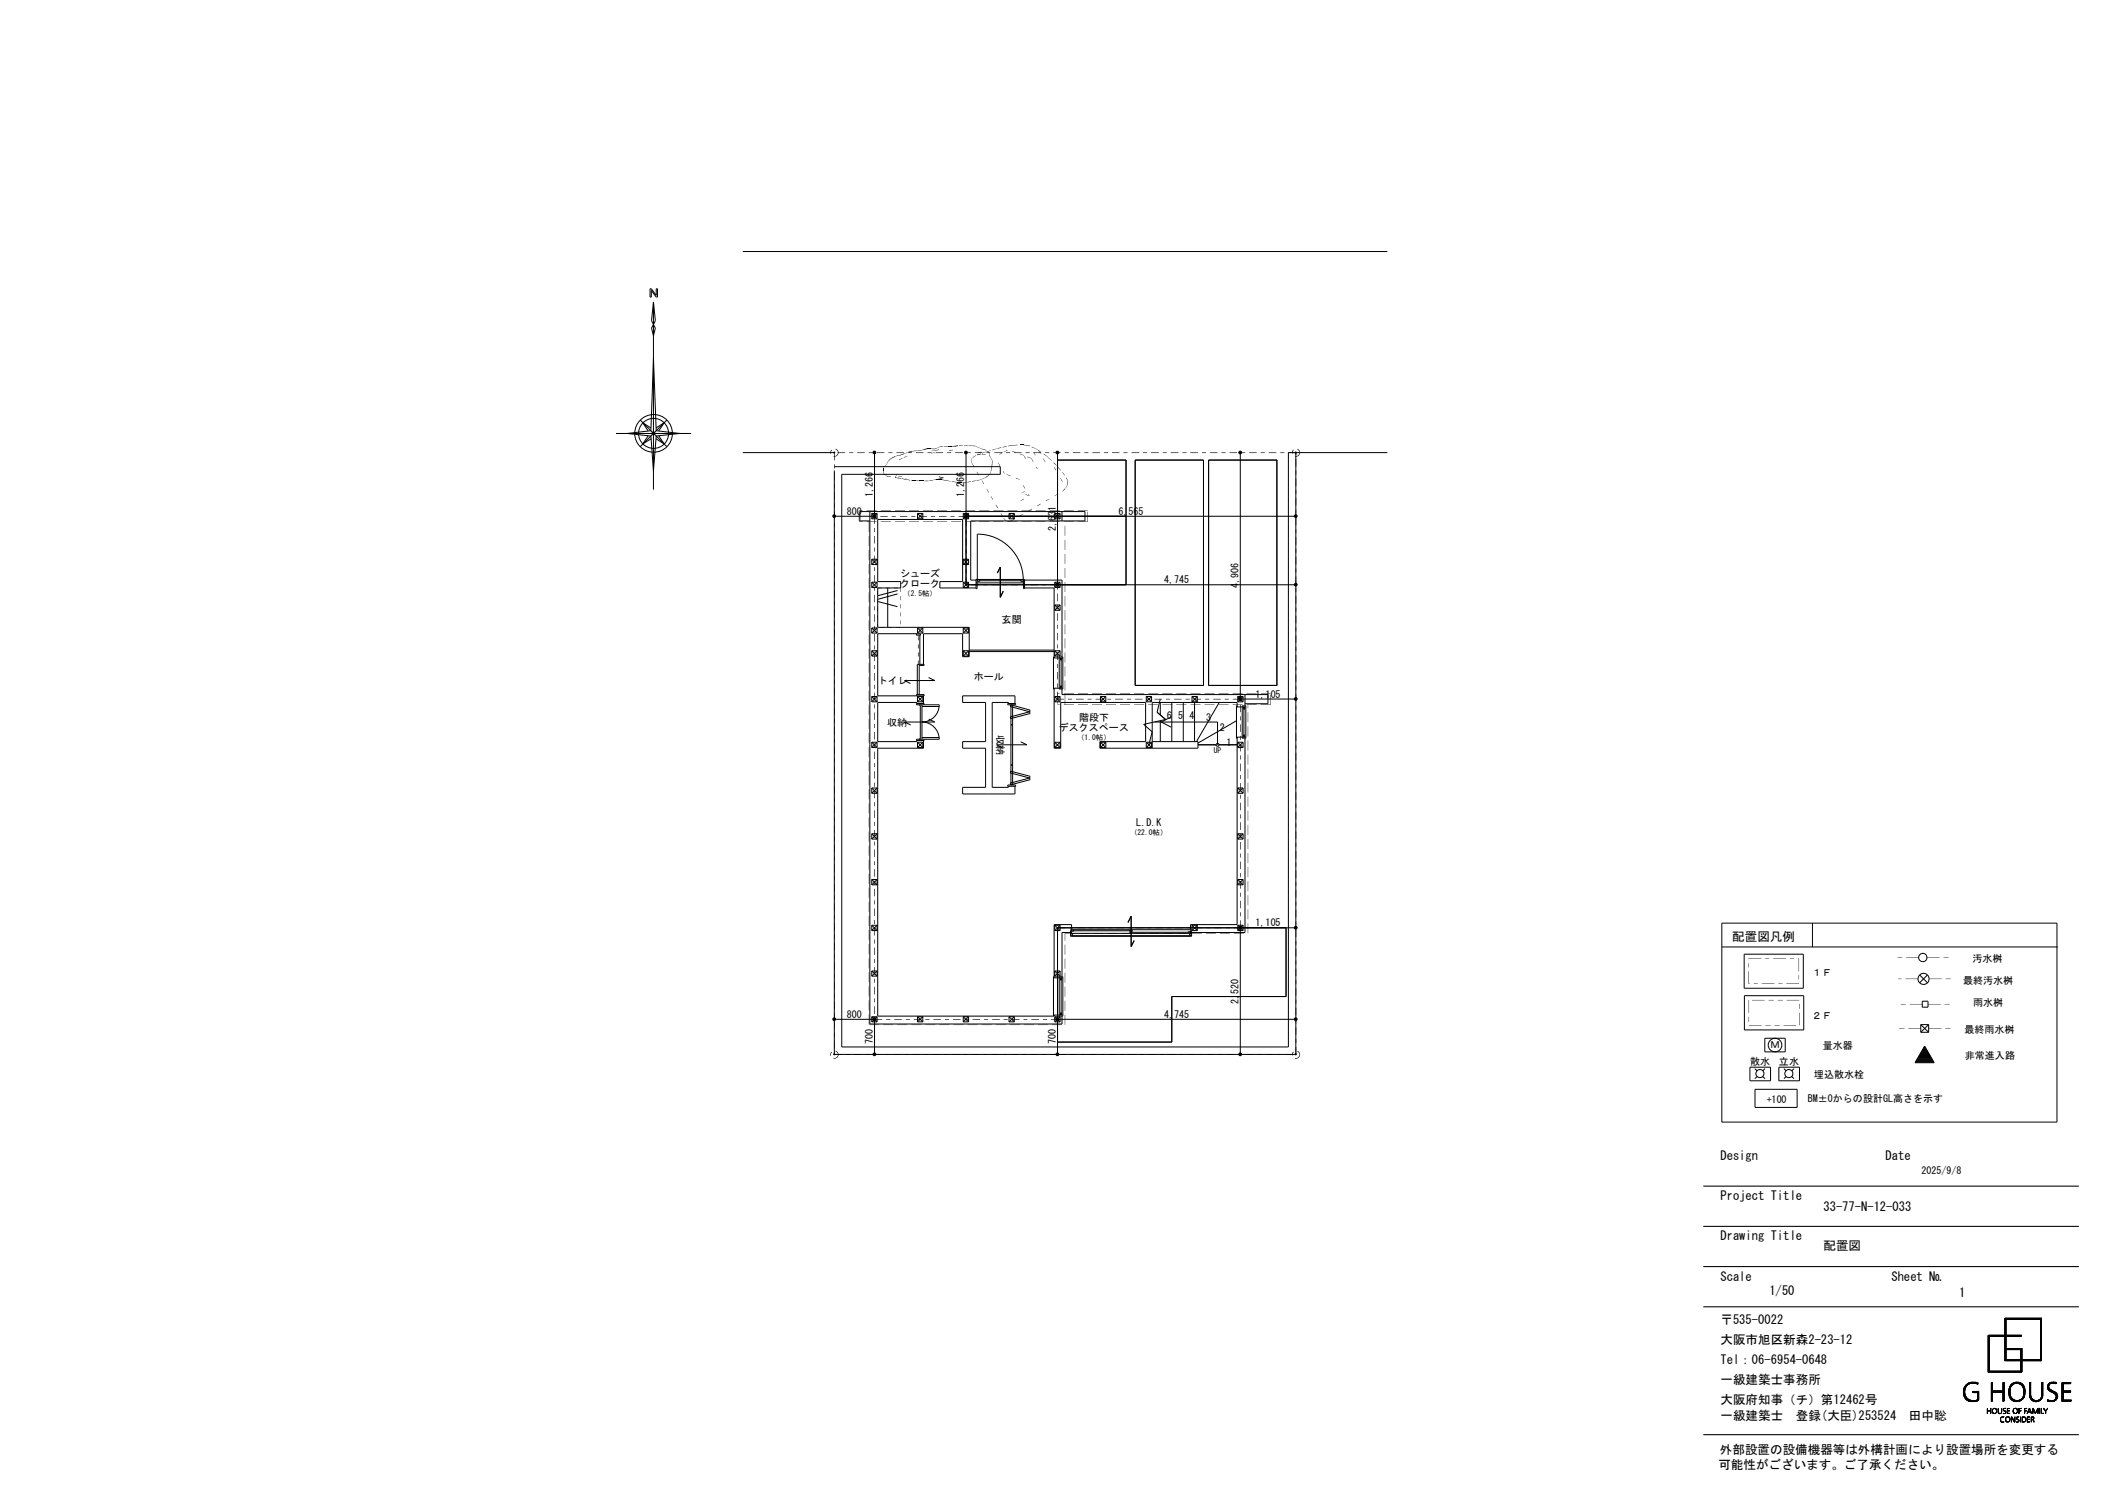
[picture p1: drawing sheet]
<svg xmlns="http://www.w3.org/2000/svg" width="420mm" height="297mm" viewBox="0 0 420 297" stroke-linecap="round" stroke-linejoin="round" font-family="sans-serif">
<defs><g id="words">
<g font-size="2.5">
<text x="344.6" y="187.2">配置図凡例</text>
<text x="342.3" y="230.8">Design</text>
<text x="375.1" y="230.8">Date</text>
<text x="342.3" y="238.8">Project Title</text>
<text x="362.8" y="241">33-77-N-12-033</text>
<text x="342.3" y="246.8">Drawing Title</text>
<text x="362.8" y="248.7">配置図</text>
<text x="342.3" y="254.8">Scale</text>
<text x="352" y="257.7">1/50</text>
<text x="376.3" y="254.8">Sheet №</text>
<text x="342.3" y="263.4">〒535-0022</text>
<text x="389.8" y="258">1</text>
<text x="342.3" y="267.4">大阪市旭区新森2-23-12</text>
<text x="342.3" y="271.4">Tel：06-6954-0648</text>
<text x="342.3" y="275.4">一級建築士事務所</text>
<text x="342.3" y="279.4">大阪府知事（チ）第12462号</text>
<text x="342.3" y="282.6">一級建築士　登録(大臣)253524　田中聡</text>
<text x="341.9" y="292.3">可能性がございます。ご了承ください。</text>
<text x="342.2" y="289.2">外部設置の設備機器等は外構計画により設置場所を変更する</text>
</g>
<g font-size="2">
<text x="173.7" y="98.8" transform="rotate(-90 173.7 98.8)">1,266</text>
<text x="191.9" y="98.8" transform="rotate(-90 191.9 98.8)">1,266</text>
<text x="168.5" y="102.4">800</text>
<text x="210.1" y="105.7" transform="rotate(-90 210.1 105.7)">2,631</text>
<text x="222.5" y="102.4">6,565</text>
<text x="179.1" y="114.8">シューズ</text>
<text x="179.1" y="116.8">クローク</text>
<text x="231.6" y="116">4,745</text>
<text x="246.4" y="117" transform="rotate(-90 246.4 117)">4,906</text>
<text x="199.3" y="123.9">玄関</text>
<text x="174.6" y="136.1">トイレ</text>
<text x="193.7" y="135.3">ホール</text>
<text x="214.7" y="143.4">階段下</text>
<text x="232.1" y="143">6</text>
<text x="234.4" y="143">5</text>
<text x="236.7" y="143">4</text>
<text x="240" y="143.4">3</text>
<text x="249.8" y="138.8">1,105</text>
<text x="176.5" y="144.4">収納</text>
<text x="198.3" y="146.2" transform="rotate(90 198.3 146.2)">収納</text>
<text x="210.7" y="145.4">デスクスペース</text>
<text x="242.7" y="145.3">2</text>
<text x="244" y="148.4">1</text>
<text x="226.1" y="164.3">L.D.K</text>
<text x="249.8" y="184.3">1,105</text>
<text x="390.4" y="191.5">汚水桝</text>
<text x="360.5" y="194.2">１Ｆ</text>
<text x="390.6" y="195.7">最終汚水桝</text>
<text x="168.5" y="202.5">800</text>
<text x="231.6" y="202.5">4,745</text>
<text x="246.4" y="199.7" transform="rotate(-90 246.4 199.7)">2,520</text>
<text x="360.5" y="202.7">２Ｆ</text>
<text x="392.6" y="200.2">雨水桝</text>
<text x="173.7" y="207.8" transform="rotate(-90 173.7 207.8)">700</text>
<text x="210.1" y="207.8" transform="rotate(-90 210.1 207.8)">700</text>
<text x="352.2" y="208.6">Ｍ</text>
<text x="362.6" y="208.7">量水器</text>
<text x="390.8" y="205.6">最終雨水桝</text>
<text x="348.2" y="211.9">散水</text>
<text x="353.9" y="212">立水</text>
<text x="360.9" y="214.5">埋込散水栓</text>
<text x="390.9" y="210.7">非常進入路</text>
<text x="351.5" y="219.4">+100</text>
<text x="359.7" y="219.2">BM±0からの設計GL高さを示す</text>
<text x="382.3" y="233.6">2025/9/8</text>
</g>
<g font-size="1.5">
<text x="179.7" y="118.6">（2.5帖）</text>
<text x="214.3" y="147.3">（1.0帖）</text>
<text x="241.5" y="149.8">UP</text>
<text x="224.8" y="166.2">（22.0帖）</text>
</g>
</g></defs>
<path d="M338.9 236h74.7M338.9 244h74.7M338.9 252h74.7M338.9 260h74.7M338.9 285.4h74.7" fill="none" stroke="#000" stroke-width=".21"/>
<g fill="none" stroke="#000" stroke-width=".2">
<path d="M129.3 57.4h.3l1 1.4v-1.4h.2v1.7h-.2l-1-1.3v1.3h-.3zM147.8 50h128.2M130 60.1l-.4 3.7 .4 .8M130 64.6l.4 .7-.4 1.5-.4-1.5zM130 60.1l.4 3.7-.4 .8M130 60.1v37.3M130 71.3l.6 14.4 4.7 .5-4.7 .5-.6 7-.5-7-4.7-.5 4.7-.5zM122.6 86.2h14.9M127.4 83.6l5.3 5.3M128.9 86.7l-1 1.6 1.6-1M129.5 85.1l-1.6-1 1 1.6M130.5 85.1l1.6-1-1 1.6"/>
<path d="M131.1 86.7l1 1.6-1.6-1M132.7 83.6l-5.3 5.3M147.8 90h18.2M174 90v12.7h-8M192.2 90v26.3h65.6M210.4 91.5h13.6v24.8M210.4 90v26.3M225.8 91.5h13.6v44.9h-13.6zM240.5 91.5h13.5v44.9h-13.5zM246.8 90v49.1h11M257.8 90v119.8h-91.8v-116.2M276 90h-19.7v118.3h-88.8v-113.9h31.5v-1.6h-33"/>
<path d="M173.1 103.6h-2v-1.8h44.8v1.8h-22.8v11.8h1.1M173.1 101.8v101.9h38.2v-1.6M173.4 103.2h1.1M173.4 102.2h1.1M173.4 102.2v1M173.4 111.3v1M173.4 115.8v1.1M173.4 102.2l1.1 1M173.4 112.3h1.1M173.4 111.3h1.1M173.4 116.9h1.1M173.4 115.8h1.1"/>
<path d="M173.4 115.8l1.1 1.1M173.4 111.3l1.1 1M174.5 111.3l-1.1 1M174.5 102.2v1M174.5 111.3v1M174.5 115.8v1.1M174.5 102.2l-1.1 1M174.5 115.8l-1.1 1.1M174.7 119.7l3.9 1M176.6 117v7.8M178.6 117.5l-3.9 1M178.6 118.2l-3.9 1"/>
<path d="M182.5 103.2h1.1M182.5 102.2h1.1M182.5 102.2v1M182.5 102.2l1.1 1M183.6 102.2v1M183.6 102.2l-1.1 1M191.6 103.2h1.1M191.6 102.2h1.1M191.6 102.2v1M191.6 111.3v1M191.6 115.8v1.1M191.6 102.2l1.1 1"/>
<path d="M191.6 111.3l1.1 1M191.6 112.3h1.1M191.6 111.3h1.1M191.6 116.9h1.1M191.6 115.8h1.1M191.6 115.8l1.1 1.1M192.2 102.7h65.6M192.7 111.3l-1.1 1M192.7 102.2v1M192.7 111.3v1M192.7 115.8v1.1M192.7 102.2l-1.1 1"/>
<path d="M192.7 115.8l-1.1 1.1M194.2 117h-7.2v-1.3h4.5v-12.4h-16.9v12.4h4.6v1.3h-4.6v7.8h18.2v5.8h-1.3v-4.5h-7.8v6.1M194.2 116h9.6M194.4 115.3v1.8h-.2v-1.8h9.6v1.8h-.2v-1.8M194.4 106.3v9.4h.5v-.3h-.5M194.5 106.3a9.1 9.1 0 0 1 9.1 9.1M194.9 115.5h8.2M198.4 114l.6-1.2v6l.6-1.2M200.7 103.2h1.1M200.7 102.2h1.1M200.7 102.2v1M200.7 102.2l1.1 1"/>
<path d="M201.8 102.2v1M201.8 102.2l-1.1 1M203.1 115.4h.5v.3h-.5zM203.8 117h5.9v13.9h1.8M203.8 115.4h7.5v15.3M209.8 102.2v1M209.8 115.8v1.1M209.8 103.2h1.1M209.8 102.2h1.1M209.8 102.2l1.1 1M209.8 116.9h1.1M209.8 115.8h1.1"/>
<path d="M209.8 115.8l1.1 1.1M210.9 102.2v1M210.9 115.8v1.1M210.9 102.2l-1.1 1M210.9 115.8l-1.1 1.1M211.3 101.8v1.8M173.4 129.5l1.1 1M173.4 124.9v1M173.4 129.5v1M173.4 138.6v1M173.4 130.5h1.1M173.4 129.5h1.1"/>
<path d="M173.4 125.9h1.1M173.4 124.9h1.1M173.4 124.9l1.1 1M173.4 139.6h1.1M173.4 138.6h1.1M173.4 138.6l1.1 1M174.5 138.6l-1.1 1M174.5 129.5l-1.1 1M174.5 124.9v1M174.5 129.5v1M174.5 138.6v1M174.5 124.9l-1.1 1"/>
<path d="M182.3 126.1v.3h.8v-.3h-8.5v12.3h9.3v-.2h-1.6v.2M182.4 140v-.3h-7.8v7.8h7.8v-.2M182.4 126.1h.1M182.5 138.2v-6h.4v6M182.5 138.6l1.1 1M182.5 124.9v1M182.5 138.6v1M182.5 125.9h1.1M182.5 124.9h1.1M182.5 124.9l1.1 1M182.5 139.6h1.1M182.5 138.6h1.1"/>
<path d="M183 126.4v6h.9v-.2h-.9M183.6 124.9v1M183.6 138.6v1M183.6 138.6l-1.1 1M183.6 124.9l-1.1 1M183.7 138.4v1.6M184.7 134.8l1.3 .6h-6l1.1 .6M191.6 124.9v1M191.6 129.5v1M191.6 129.5l1.1 1M191.6 130.5h1.1M191.6 129.5h1.1"/>
<path d="M191.6 125.9h1.1M191.6 124.9h1.1M191.6 124.9l1.1 1M192.7 124.9v1M192.7 129.5v1M192.7 129.5l-1.1 1M192.7 124.9l-1.1 1M192.8 129.3h16.9M192.8 129.6h16.9M200.5 140h1.6v.2h-1.6zM200.6 140v-.3h-3.2v16.9h3.2v-.2M201.9 140v-1.6h-10.4v1.3h4.6v7.8h-4.6v1.3h4.6v7.8h-4.6v1.3h10.4v-1.5"/>
<path d="M209.7 130.7h-.1v6.4h.1M209.8 120.4v1M209.8 129.5v1M209.8 138.6v1M209.8 120.4l1.1 1M209.8 121.4h1.1M209.8 120.4h1.1M209.8 130.5h1.1M209.8 129.5h1.1M209.8 129.5l1.1 1M209.8 139.6h1.1M209.8 138.6h1.1"/>
<path d="M209.8 138.6l1.1 1M210.7 130.7h.8v6.4h-.8zM210.9 120.4v1M210.9 129.5v1M210.9 138.6v1M210.9 120.4l-1.1 1M210.9 129.5l-1.1 1M210.9 138.6l-1.1 1M211 130.9v.4h.2v-.4M211 136.9v-.5h.2v.5M211.1 131.3v5.1M211.3 137.1v1.1h41v1.8h-4.6"/>
<path d="M211.5 136.9h-1.8v11.9h1.3v-9.1h16.9v7.8h-9.1v1.3h19.5v-1.3h-9.1M218.9 138.6l1.1 1M218.9 139.6h1.1M218.9 138.6h1.1M218.9 138.6v1M220 138.6l-1.1 1M220 138.6v1M228 139.6h1.1M228 138.6h1.1M228 138.6v1M228 138.6l1.1 1M229.1 138.6v1"/>
<path d="M229.1 138.6l-1.1 1M230.8 139.1l-.6 2.6 1.7 1.4-4.4 1 1.7 1.5-.6 2.6M230.8 139.7v2.5M233.1 139.7v7.8M235.4 139.7v7.8M237.2 139.6h1M237.2 138.6h1M237.2 138.6v1M237.2 138.6l1 1M237.7 139.7v7.8M238.2 138.6v1M238.2 138.6l-1 1"/>
<path d="M242.6 139.7l-4.6 7.8M246.3 139.6h1M246.3 138.6h1M246.3 138.6v1M246.3 138.6l1 1M247.3 138.6v1M247.3 138.6l-1 1M247.7 138.2v2.2M173.4 147.7v1M173.4 156.8v1M173.4 148.7h1.1M173.4 147.7h1.1"/>
<path d="M173.4 147.7l1.1 1M173.4 157.8h1.1M173.4 156.8h1.1M173.4 156.8l1.1 1M174.5 147.7v1M174.5 156.8v1M174.5 147.7l-1.1 1M174.5 156.8l-1.1 1M182.5 147.7v1M182.5 148.7h1.1M182.5 147.7h1.1M182.5 147.7l1.1 1"/>
<path d="M182.9 140.2l.2 .1M183.1 147l-.2 .1M183.1 140.2v6.9M183.4 140.5h3.5M183.4 140.2v6.9M183.4 146.7h3.5M183.6 147.7v1M183.6 147.7l-1.1 1M183.7 147.3v1.5h-9.1v53.3h35.1v-.2h1.8M183.9 140.2v-.2h-1.6v.2h4.6a3.4 3.4 0 0 1-3.5 3.4 3.4 3.4 0 0 1 3.5 3.5h-4.6v.2h1.6v-.2M184.8 143l1.2 .6h-6l1.2 .6M200.5 156.2h1.6v.2h-1.6z"/>
<path d="M201 142.6l3.9-1v.3l-3.8 1.1zM201 155.8l3.9-1v.3l-3.8 1zM201.1 140.2l3.8 1.1v.3l-3.9-1.1zM201.1 153.4l3.8 1v.4l-3.9-1zM201.1 144.2h.4M201.1 140.2v16M201.1 152.2h.4M201.5 140.2v16M203.1 147.6l1.2 .6h-6l1.2 .6M209.8 147.7v1M209.8 148.7h1.1M209.8 147.7h1.1"/>
<path d="M209.8 147.7l1.1 1M210.9 147.7v1M210.9 147.7l-1.1 1M218.9 148.7h1.1M218.9 147.7h1.1M218.9 147.7v1M218.9 147.7l1.1 1M220 147.7l-1.1 1M220 147.7v1M228 148.7h1.1M228 147.7h1.1M228 147.7l1.1 1"/>
<path d="M228 147.7v1M229.1 147.7l-1.1 1M229.1 147.7v1M229.7 143.6h12.5v4.6M230.8 143.4v4.1M233 142.6l-2 1 2 1.1M238.3 148.2h3.6M242.5 148.2h3.6M246 143.4l-7.7 4.4M246.1 140.4h-.1v6.5h.1M246.3 148.7h1M246.3 147.7h1"/>
<path d="M246.3 157.8h1M246.3 156.8h1M246.3 147.7v1M246.3 156.8v1M246.3 156.8l1 1M246.3 147.7l1 1M247.1 140.4h.8v6.5h-.8zM247.3 147.7l-1 1M247.3 147.7v1M247.3 156.8v1M247.3 156.8l-1 1M247.4 140.6v.5h.2v-.5"/>
<path d="M247.4 146.6v-.4h.2v.4M247.5 141.1v5.1M247.7 146.9v38.6h-10.6M247.9 140.6h-1.8v-.9h-16.9v9.1M247.9 146.6h-1.8v37.3h-9.2v1.9h-.3l.3 .5M173.4 165.9v1M173.4 175v1M173.4 166.9h1.1M173.4 165.9h1.1M173.4 165.9l1.1 1M173.4 176h1.1M173.4 175h1.1"/>
<path d="M173.4 175l1.1 1M174.5 165.9v1M174.5 175v1M174.5 165.9l-1.1 1M174.5 175l-1.1 1M246.3 166.9h1M246.3 165.9h1M246.3 176h1M246.3 175h1M246.3 165.9v1M246.3 175v1M246.3 175l1 1"/>
<path d="M246.3 165.9l1 1M247.3 165.9v1M247.3 175v1M247.3 175l-1 1M247.3 165.9l-1 1M173.4 184.1v1M173.4 193.2v1M173.4 185.1h1.1M173.4 184.1h1.1M173.4 184.1l1.1 1M173.4 194.2h1.1M173.4 193.2h1.1"/>
<path d="M173.4 193.2l1.1 1M174.5 184.1v1M174.5 193.2v1M174.5 184.1l-1.1 1M174.5 193.2l-1.1 1M209.7 194.3h-.1v7.8M209.8 184.1v1M209.8 193.2v1M209.8 185.1h1.1M209.8 184.1h1.1M209.8 194.2h1.1M209.8 193.2h1.1"/>
<path d="M209.8 193.2l1.1 1M209.8 184.1l1.1 1M210.7 194.3h.8v7.8h-.8zM210.9 184.1v1M210.9 193.2v1M210.9 193.2l-1.1 1M210.9 184.1l-1.1 1M211 194.5v.5h.2v-.5M211.1 195v6.5M213 185.5h-1.7v8.8M213 185h24.1v1.3h-24.1zM213 185.7h24.1"/>
<path d="M213.2 186.3v-.2h.2v-.3h-.2v-1.9h-3.5v10.6h1.8M213.2 186.1h23.7M213.2 185h.4v.3h-.4M213.6 185.2h11.2M224.4 183.5l.6-1.2v6l.6-1.2M224.8 185.3h.5v.2h-.5zM224.8 185h.5v.3h-.5zM225.3 185.5h11.1M236.9 185.3h-.5v.2h.5M237.2 185.1h1M237.2 184.1h1M237.2 184.1v1"/>
<path d="M237.2 184.1l1 1M238.2 184.1v1M238.2 184.1l-1 1M246.3 185.1h1M246.3 184.1h1M246.3 184.1v1M246.3 184.1l1 1M246.8 184.6v25.2M247.3 184.1v1M247.3 184.1l-1 1M255.9 184.6v13.6h-22.8v9.1h-22.7M257.8 184.6h-47.4v25.2"/>
<path d="M342.6 183.6h66.6v39.6h-66.6zM342.6 188.4h66.8M347 189.8h11.8v6.8h-11.8zM347 198.1h11.9v6.8h-11.9zM360.6 183.6v4.8M381.9 194l1.6 1.5M382.4 199.2h1.2v1.2h-1.2zM383.5 194l-1.6 1.5M166 202.8h8v7M173.4 202.3v1M173.4 203.3h1.1M173.4 202.3h1.1"/>
<path d="M173.4 202.3l1.1 1M174.5 202.3v1M174.5 202.3l-1.1 1M182.5 202.3v1M182.5 203.3h1.1M182.5 202.3h1.1M182.5 202.3l1.1 1M183.6 202.3v1M183.6 202.3l-1.1 1M191.6 202.3v1M191.6 203.3h1.1M191.6 202.3h1.1"/>
<path d="M191.6 202.3l1.1 1M192.7 202.3v1M192.7 202.3l-1.1 1M200.7 202.3v1M200.7 203.3h1.1M200.7 202.3h1.1M200.7 202.3l1.1 1M201.8 202.3v1M201.8 202.3l-1.1 1M209.8 202.3v1M209.8 203.3h1.1M209.8 202.3h1.1"/>
<path d="M209.8 202.3l1.1 1M210.4 202.8h47.4M210.9 202.3v1M210.9 202.3l-1.1 1M211 201.9v-.4h.2v.4M348.1 212.3h4.2v2.7h-4.2zM349.1 212.6l.5 .4M349.2 216.7h8.3v3.6h-8.3zM349.6 214.2l-.5 .4M350.7 214.2l.5 .4M351.1 206.5h4.1v2.8h-4.1zM351.2 212.6l-.5 .4"/>
<path d="M353.9 212.3h4.1v2.7h-4.1zM354.9 212.6l.4 .4M355.3 214.2l-.4 .4M356.5 214.2l.4 .4M356.9 212.6l-.4 .4M381.1 211.3h3.7M381.1 211.2h3.6M381.2 211.1h3.4M381.3 210.9h3.3M381.3 210.9h3.2M381.4 210.7h3M381.5 210.7h2.9"/>
<path d="M381.5 210.5h2.8M381.6 210.4h2.7M381.6 210.3h2.6M381.7 210.2h2.4M381.8 210.1h2.2M381.8 210h2.2M381.9 209.9h2M382 209.8h1.9M382 209.6h1.8M382.1 209.5h1.7M382.1 209.4h1.6M382.1 203.8h1.6"/>
<path d="M382.1 205.4h1.6M382.1 203.8v1.6M382.1 203.8l1.6 1.6M382.2 209.3h1.4M382.3 209.2h1.2M382.4 209.1h1.1M382.4 209h1M382.5 208.9h.9M382.5 208.8h.8M382.6 208.7h.6M382.7 208.5h.5M382.7 208.4h.4"/>
<path d="M382.8 208.3h.2M382.9 208.2h.1M382.9 208.1l1.9 3.3h-3.8zM383.7 203.8v1.6M383.7 203.8l-1.6 1.6M390.6 277.2l.5 .5M390.6 277.2l.4 .4M390.6 277.1l.4 .4M390.6 277l.4 .5M390.6 277l.3 .3M390.6 276.9l.3 .4M390.6 276.8l.3 .4"/>
<path d="M390.6 276.8l.3 .2M390.6 276.6l.3 .3M390.6 276.5l.3 .3M390.7 277.5l1.3 1.3M390.7 277.5l1.3 1.3-.5-.5M390.7 276.4l.2 .3M390.7 276.3l.2 .3M390.7 276.4l.2 .2M390.7 276.3l.2 .2M390.7 276.2l.3 .2M390.7 277.7l1.1 1.1M390.7 276.1l.3 .3"/>
<path d="M390.8 277.8l.9 .9M390.8 277.8l.9 1M390.8 278l.7 .7M390.8 275.9l.2 .4-.3-.3M390.8 275.8l.3 .3M390.9 275.8l.2 .3M390.9 278.1l.5 .5M390.9 276.9l-.3-.3 .3 .4M390.9 275.7l.3 .3M390.9 275.7l.3 .2M391 275.6l.2 .2M391 275.6l.2 .3-.3-.2"/>
<path d="M391 275.6l.2 .2-.2-.2M391.1 275.5l.2 .3-.3-.2M391.1 277.8l-.4-.5 .4 .5M391.1 275.5l.2 .2-.2-.2M391.2 275.4l.2 .3M391.2 276l-.3-.2 .2 .3M391.2 275.4l.2 .2M391.2 278l-.5-.6 .5 .6M391.2 275.4l.3 .2M391.3 275.3l.2 .2M391.4 275.3l.2 .2M391.4 275.3l.1 .2"/>
<path d="M391.5 275.2l.2 .2-.2-.2M391.5 275.2l.3 .2M391.6 275.1l.2 .2-.2-.1M391.6 278.3l.5 .5M391.6 275.1l.2 .2M391.6 278.4l.5 .4-.4-.4M391.8 278.8l-1.1-1.1 1.1 1.1M391.8 278.4l.4 .4M391.8 275l.2 .3M391.8 278.5l.5 .3M391.9 278.8l-1.2-1.2 1.2 1.2M391.9 278.5l.4 .3"/>
<path d="M391.9 275l.2 .3M392 275.3l-.2-.3 .1 .3M392 278.5l.3 .3M392 275l.2 .2M392 278.6l.4 .2M392 275l.3 .2M392.1 278.6l.3 .2M392.1 275.2l-.2-.2 .3 .2M392.1 275l.3 .2M392.2 278.6l.4 .2M392.2 275l.3 .2-.2-.2M392.3 278.6l.3 .2"/>
<path d="M392.3 275l.3 .2M392.4 275l.3 .2-.3-.2M392.4 278.6l.3 .2M392.5 276.8l.3 .3M392.5 278.6l.3 .2M392.5 277v.1M392.5 276.9v.1M392.5 276.9l.1 .2M392.5 276.8l.2 .3M392.6 276.8l.3 .3M392.6 278.6l.3 .2M392.6 276.8l.4 .3-.3-.3"/>
<path d="M392.6 275l.3 .2M392.7 275l.4 .2M392.7 275l.3 .2M392.8 276.8l.3 .3-.2-.3M392.8 275.2l-.3-.2 .4 .2M392.9 275l.3 .3M392.9 276.8l.3 .3M392.9 278.6l.2 .2M392.9 275l.4 .3M392.9 278.8l-.2-.2 .3 .2M393 276.8l.4 .3M393 275l.4 .4"/>
<path d="M393 278.6l.2 .2M393 276.8l.3 .3M393.1 275l.4 .4-.4-.4M393.1 278.6l.2 .2M393.1 276.8l.3 .3M393.1 276.8l.6 .5M393.2 275l.3 .3M393.2 278.5l.2 .2M393.2 276.8l.5 .4M393.2 275l.3 .3-.2-.3M393.2 278.5l.3 .2M393.3 278.8l-.2-.2 .3 .2"/>
<path d="M393.3 278.5l.2 .2M393.3 276.8l.4 .4M393.3 276.8l.4 .2M393.4 275l.1 .2M393.4 278.1l.3 .4M393.4 278.1l.3 .3M393.4 278l.3 .3M393.4 277.8l.3 .5M393.4 277.5l.3 .4M393.4 277.5l.3 .2M393.4 277.3l.3 .4M393.4 277.2l.3 .3"/>
<path d="M393.4 277.1l.3 .3M393.4 278.4l.2 .2M393.4 278.3l.3 .3M393.4 278.2l.3 .4M393.4 278.2l.3 .2M393.4 277.6l.3 .3M393.4 277.5l.3 .3M393.4 277.3l.3 .3M393.4 276.8l.3 .2M393.5 275.1h.1M393.5 276.8l.2 .1M393.6 276.8l.1 .1"/>
<path d="M393.6 276.8h.1M393.7 276.8h.1M393.7 278l-.3-.3 .3 .3M395.5 273h.1M395.5 272.3l.3 .3M395.5 272.2l.3 .3M395.5 272.1l.3 .3M395.5 271.9l.3 .3M395.5 271.8l.3 .3M395.5 271.7l.3 .3M395.5 271.7l.3 .2M395.5 271.6l.3 .3-.3-.2"/>
<path d="M395.5 271.6l.3 .2M395.5 271.5l.3 .3M395.5 271.4l.3 .3-.3-.2M395.5 271.4l.3 .2M395.5 271.2l.3 .4-.3-.3M395.5 271.1l.3 .3-.3-.2M395.5 271l.3 .4M395.5 270.9l.3 .3M395.5 270.8l.3 .3-.3-.2M395.5 270.8l.3 .3M395.5 270.7l.3 .3M395.5 270.6l.3 .3-.3-.2"/>
<path d="M395.5 270.5l.3 .3M395.5 270.4l.3 .3M395.5 268.4l.3 .1M395.5 268.5l.3 .3M395.5 268.6l.3 .4M395.5 269l.3 .4M395.5 269.2l.3 .3M395.5 269.5l.3 .2M395.5 269.5l.3 .4-.3-.3M395.5 269.7l.3 .2M395.5 269.7l.3 .3M395.5 269.8l.3 .3"/>
<path d="M395.5 270.1l.3 .3M395.5 270.1l.3 .2M395.5 269.9l.3 .4-.3-.3M395.5 272.5l.5 .5M395.5 272.5l.4 .5M395.5 272.6l.4 .4M395.5 272.9l.2 .1-.2-.2 .3 .2-.3-.3 .3 .2M395.5 265.9l.3 .3M395.5 266.2l.3 .4M395.5 266.4l.3 .3M395.5 266.7l.3 .1M395.5 266.7l.3 .3"/>
<path d="M395.5 266.1l.3 .3M395.5 266.8l.3 .4-.3-.2M395.5 266.9l.3 .4M395.5 266.4l.3 .2M395.5 267.3l.3 .2M395.5 267.4l.3 .2M395.5 267.3l.3 .3-.3-.2M395.5 267.2l.3 .3M395.5 267.7l.3 .2M395.5 267.1l.3 .3M395.5 267.6l.3 .2M395.5 266.5l.3 .3"/>
<path d="M395.5 265.9l.3 .2M395.5 265.6l.3 .3M395.5 267.6l.3 .3M395.5 267.7l.3 .3-.3-.2M395.5 267.9l.3 .2M395.5 267.9l.3 .4M395.5 267.4l.3 .3M395.5 267.5l.3 .3M395.5 267.8l.3 .3M395.5 268.7l.3 .2M395.5 268.1l.3 .2M395.5 268.9l.3 .2"/>
<path d="M395.5 269l.3 .2M395.5 268.5l.3 .2M395.5 269.3l.3 .2M395.5 269.3l.3 .3M395.5 271l.3 .2M395.5 271.9l.3 .2M395.5 272.2l.3 .2M395.5 272.6l.5 .4M395.5 268.2l.3 .3M395.6 265.6l.3 .3M395.6 265.9l.2 .1-.3-.3 .3 .4M395.8 272.2l-.3-.3 .3 .4"/>
<path d="M395.8 270.5l-.3-.3 .3 .4M395.8 268.6l-.3-.2 .3 .3M395.8 269.1l-.3-.3 .3 .4M395.8 269.6l-.3-.2 .3 .3M395.8 272.6l-.3-.2 .3 .3M395.8 265.9l-.3-.3 .3 .3M395.8 266.2l-.3-.2 .3 .4M395.8 265.6l.2 .3-.4-.3 .3 .3M395.8 266.6l-.3-.2 .3 .3M395.8 267.3l-.3-.3 .3 .3M395.8 268.3l-.3-.2 .3 .3M395.8 265.6l.3 .3"/>
<path d="M395.8 272.8l.3 .2M395.9 265.6l.3 .3M396 265.6l.2 .3M396 272.8l.3 .2M396.1 265.6l.3 .3M396.1 273l-.2-.2 .3 .2M396.1 272.8l.3 .2M396.1 265.6l.2 .3M396.2 276.3l.2 .3M396.2 276.1l.2 .4-.2-.3M396.2 275.8l.2 .4-.2-.3M396.2 275.8l.2 .3"/>
<path d="M396.2 275.3l.2 .2M396.2 276.5l.5 .5zM396.2 276.6l.3 .4zM396.2 276l.2 .2M396.2 278.7h.1M396.2 278.6l.1 .2M396.2 278.5l.2 .3M396.2 278.4l.2 .3-.2-.3M396.2 278.2l.2 .3M396.2 278.2l.2 .2M396.2 278.1l.2 .4M396.2 277.8l.2 .4-.2-.3"/>
<path d="M396.2 277.7l.2 .4-.2-.3M396.2 277.6l.2 .3-.2-.4 .2 .2M396.2 277.1l.2 .3M396.2 276.9l.2 .3M396.2 276.8l.2 .3M396.2 275.1l.2 .4M396.2 275.2l.2 .3M396.2 265.6l.2 .3M396.2 278.3l.2 .3M396.2 278l.2 .3M396.2 277.9l.2 .4M396.2 277.7l.2 .3"/>
<path d="M396.2 277.6l.2 .4M396.2 277.4l.2 .3M396.2 277.3l.2 .3M396.2 277l.2 .3M396.2 276.7l.2 .3M396.2 276.4l.5 .6M396.2 276l.2 .4M396.2 275.7l.2 .3M396.2 275.4l.2 .3M396.2 275.3l.2 .3M396.2 265.6l.4 .3M396.3 272.8l.2 .2"/>
<path d="M396.3 272.8l.3 .2M396.3 275l.1 .1v-.1M396.4 276.7l.4 .3M396.4 275.8l-.2-.3 .2 .5M396.4 275.8l-.2-.3 .2 .3M396.4 275.2l-.2-.2 .2 .3M396.4 276.9l-.2-.4 .4 .5M396.4 276.9v.1M396.4 277.5l-.2-.3 .2 .4M396.4 277.5l-.2-.3 .2 .3M396.4 272.8l.3 .2M396.4 275h.1"/>
<path d="M396.5 265.6l.3 .3-.2-.3M396.6 276.7l.3 .3M396.6 276.7l.4 .3M396.6 272.8l.3 .2-.4-.2 .2 .2M396.7 265.9l-.3-.3 .3 .3M396.7 272.8l.3 .2M396.7 276.7l.2 .3M396.7 276.7l.3 .3M396.7 265.6l.3 .3-.4-.3 .3 .3M396.8 272.8l.3 .2M396.9 272.8l.3 .2-.3-.2M396.9 265.6l.3 .3"/>
<path d="M397 276.7l.3 .3-.5-.3 .3 .3M397 265.6l.2 .3M397 272.8l.3 .2M397 276.7l.3 .3M397 272.8l.2 .2M397 265.6l.3 .3M397 276.7l.4 .3M397 272.8l.4 .2-.2-.2M397 265.6l.3 .3-.2-.3M397 265.9l-.2-.3 .3 .3M397.1 265.6l.2 .3M397.1 276.7l.4 .3-.3-.3"/>
<path d="M397.1 272.8l.4 .2M397.1 265.6l.3 .3M397.2 276.7l.4 .3-.3-.3M397.2 265.6l.3 .3M397.3 265.6l.4 .3-.3-.3M397.3 265.6l.2 .3M397.3 276.7l.4 .3M397.4 276.7l.3 .3M397.4 272.8l.4 .2-.2-.2M397.5 276.7l.3 .3M397.5 265.6l.3 .3M397.5 273l-.2-.2 .3 .2"/>
<path d="M397.6 265.6l.2 .3M397.6 272.8l.3 .2M397.6 276.7l.2 .3M397.6 276.7l.3 .3M397.7 276.7l.3 .3M397.7 272.8l.4 .2M397.7 265.6l.2 .3M397.8 276.7l.3 .3M397.8 265.6l.3 .3M397.8 273l-.2-.2 .3 .2M397.8 272.8l.3 .2M397.9 265.6l.3 .3"/>
<path d="M398.1 276.7l.3 .3M398.1 272.8l.3 .2M398.1 276.7l.3 .3-.3-.3M398.1 273l-.2-.2 .4 .2M398.1 265.9l-.1-.3 .4 .3M398.2 277l-.3-.3 .4 .3M398.2 276.7l.5 .5-.2-.3M398.2 265.6l.3 .3M398.3 276.7l.4 .5-.4-.5M398.3 265.6l.2 .3M398.3 272.8l.2 .2M398.4 265.6l.1 .3"/>
<path d="M398.4 272.8l.3 .2M398.4 265.6l.3 .3M398.4 273l-.2-.2 .3 .2M398.5 276.3l.2 .3M398.5 276.1l.2 .3M398.5 275.9l.2 .3-.2-.2M398.5 275.9l.2 .3M398.5 275.8l.2 .3-.2-.3M398.5 278.7v.1M398.5 278.6l.1 .2M398.5 278.6l.2 .2M398.5 278.4l.2 .4-.2-.3"/>
<path d="M398.5 278.5l.2 .2M398.5 278l.2 .5M398.5 277.2l.2 .3-.2-.3M398.5 277.1l.2 .4-.2-.3M398.5 276.4l.2 .5-.2-.3M398.5 276.5l.2 .2M398.5 278.3l.2 .3M398.5 277.5l.2 .2M398.5 277.5l.2 .3M398.5 275l.2 .4-.2-.2M398.5 275l.2 .3M398.5 273l-.2-.2 .3 .2"/>
<path d="M398.5 275.3l.2 .3M398.5 275.5l.2 .3-.2-.4 .2 .3M398.5 275.6l.2 .3-.2-.3M398.5 278.3l.2 .4M398.5 277.7l.2 .3M398.5 277.3l.2 .3M398.5 277l.2 .4M398.5 277l.2 .3M398.5 276.6l.2 .4M398.5 276.4l.2 .3M398.5 276l.2 .3M398.5 275.8l.2 .3"/>
<path d="M398.5 275.7l.2 .3M398.5 275.1l.2 .4M398.5 275l.2 .2-.1-.2M398.6 275l.1 .2M398.7 275v.1v-.1M398.7 273l-.2-.2 .4 .2M398.7 265.6l.4 .4-.4-.4M398.7 276.5l-.2-.2 .2 .3M398.7 276.5l-.2-.3 .2 .3M398.7 278.5l-.2-.3 .2 .4M398.7 278.2l-.2-.3 .2 .4M398.7 278.1l-.2-.3 .2 .3"/>
<path d="M398.7 277.9l-.2-.3 .2 .3M398.7 275.5l-.2-.3 .2 .4M398.7 272.8l.4 .2-.2-.2M398.7 265.9l-.2-.3 .6 .6-.2-.3M398.7 275h.1M398.8 265.6l.3 .3M398.9 262.4v.1M398.9 262.4l.2 .2zM398.9 262.3v.2M398.9 262.3l.1 .2M398.9 262.3l.2 .3M398.9 263.5l.2 .3"/>
<path d="M398.9 263.4l.2 .3M398.9 263.4l.2 .2M398.9 263.2l.2 .4M398.9 264.3l.2 .4M398.9 263.1l.2 .3-.2-.1M398.9 264.2l.2 .3-.2-.2M398.9 264.2l.2 .3M398.9 264.1l.2 .1M398.9 262.9l.2 .2M398.9 262.8l.2 .3M398.9 263.9l.2 .3M398.9 262.7l.2 .3"/>
<path d="M398.9 262.6l.2 .3M398.9 263.7l.2 .4M398.9 262.5l.2 .3M398.9 262.5l.2 .2M398.9 263.6l.2 .3-.2-.3M398.9 263l.2 .2M398.9 262.8l.2 .2M398.9 264.8l.2 .3-.2-.2M398.9 263.9l.2 .2M398.9 265.1l.2 .2M398.9 264.1l.2 .3M398.9 265.3l.2 .3-.2-.4 .2 .2"/>
<path d="M398.9 264.5l.2 .3M398.9 265.6l.3 .3M398.9 264.7l.2 .3M398.9 265.7l.2 .2M398.9 264.8l.2 .2M398.9 266.1l.2 .1M398.9 266.2l.2 .4M398.9 265.5l.3 .4-.1-.2M398.9 266.4l.2 .2M398.9 266.5l.2 .3M398.9 266.1l.2 .3M398.9 266.8l.2 .4-.2-.3"/>
<path d="M398.9 267l.2 .3M398.9 266.4l.2 .3M398.9 267.2l.2 .3-.2-.2M398.9 267.3l.2 .2M398.9 267.3l.2 .3M398.9 266.7l.2 .3M398.9 267.4l.2 .4-.2-.3M398.9 267.5l.2 .3M398.9 267.1l.2 .3M398.9 267.8l.2 .3-.2-.2M398.9 268l.2 .2M398.9 267.9l.2 .3-.2-.2"/>
<path d="M398.9 268.2l.3 .3M398.9 267.8l.2 .3M398.9 268l.6 .5M398.9 268.1l.4 .4M398.9 268.5l.2 .2M398.9 268.5l.2 .4M398.9 268.1l.3 .4-.1-.1M398.9 268.6l.2 .4M398.9 268.4l.2 .3M398.9 268.9l.2 .2-.2-.2M398.9 268.8l.2 .3M398.9 269.1l.2 .4-.2-.3"/>
<path d="M398.9 269.1l.2 .2M398.9 269.5l.2 .2M398.9 269.6l.2 .1M398.9 269.4l.2 .3M398.9 269.7l.2 .2M398.9 269.6l.2 .3M398.9 269.8l.2 .3M398.9 269.9l.2 .2M398.9 270l.2 .2M398.9 270.1l.2 .4-.2-.3M398.9 270.3l.5 .4M398.9 270.3l.4 .4"/>
<path d="M398.9 270.3l.4 .4-.2-.2M398.9 270.3l.3 .4M398.9 270.4l.3 .3M398.9 270.7h.1M398.9 270.6l.1 .1M398.9 270.5l.2 .2M398.9 270.6l.2 .1M398.9 269.9l.2 .3M398.9 269.3l.2 .2M398.9 268.9l.2 .3M398.9 265.3l.5 .6M398.9 264.7l.2 .2"/>
<path d="M398.9 264.3l.2 .2M398.9 272.8l.3 .2-.3-.2M398.9 262.2l.3 .3M399 272.8l.3 .2M399 262.2l.3 .3M399 262.5h.1M399.1 262.5l-.2-.3 .3 .3M399.1 262.5h.1M399.1 264.8l-.2-.2 .2 .3M399.1 263.3l-.2-.3 .2 .4M399.1 263.1l-.2-.2 .2 .3M399.1 265.2l-.2-.2 .2 .3"/>
<path d="M399.1 265.6l.2 .3-.4-.5 .4 .5M399.1 266.6l-.2-.2 .2 .3M399.1 266.9l-.2-.2 .2 .3M399.1 267.9l-.2-.3 .2 .4M399.1 268.4l-.2-.2 .2 .4M399.1 269.2l-.2-.2 .2 .3M399.1 269.6l-.2-.3 .2 .3M399.1 270l-.2-.3 .2 .3M399.2 272.8l.1 .2M399.2 265.6l.3 .3M399.2 270.5l.3 .2M399.2 272.8l.4 .2"/>
<path d="M399.2 272.8l.3 .2M399.2 262.2l.3 .3M399.2 268.3l.3 .2M399.3 262.2l.4 .3M399.3 265.6l.2 .3M399.3 262.5l-.2-.3 .4 .3M399.3 265.6l.3 .3M399.3 268.3l.4 .2M399.4 272.8l.4 .2-.3-.2M399.4 265.6l.3 .3M399.4 270.5l.3 .2-.5-.2 .3 .2M399.5 262.2l.3 .3"/>
<path d="M399.5 268.3l.3 .2M399.5 270.5l.3 .2M399.5 265.6l.3 .3M399.5 268.3l.2 .2M399.5 270.5l.3 .2-.2-.2M399.5 272.8l.3 .2M399.6 262.2l.3 .3M399.6 268.3l.3 .2M399.6 277l.4 .5M399.6 277l.3 .3M399.6 276.7l.3 .3-.3-.4 .3 .3M399.6 276.9l.3 .3"/>
<path d="M399.6 276.5l.3 .3-.3-.2M399.7 277.5l1.3 1.3M399.7 277.5l.4 .4M399.7 277.4l.3 .4M399.7 277.3l.3 .3M399.7 276.4l.2 .3M399.7 276.4l.2 .2M399.7 276.3l.2 .3M399.7 276.3l.2 .2M399.7 262.2l.3 .3-.2-.3M399.7 268.3l.3 .2M399.7 270.5l.3 .2-.2-.2"/>
<path d="M399.7 272.8l.3 .2M399.7 277.6l1.2 1.2M399.7 277.7l1.1 1.1-1.1-1.1M399.7 265.6l.3 .3-.4-.3 .2 .3M399.7 270.5l.3 .2M399.7 268.3l.2 .2M399.7 276.2l.2 .3M399.8 276l.2 .4M399.8 276.1l.2 .2M399.8 265.6l.2 .3M399.8 272.8l.2 .2-.2-.2M399.8 277.9l.8 .8"/>
<path d="M399.8 276l.2 .2M399.8 275.9l.2 .2M399.8 275.8l.2 .3-.2-.3M399.8 262.2l.3 .3M399.8 270.5l.3 .2M399.8 265.6l.3 .3M399.8 278l.6 .6M399.8 275.8l.3 .2M399.8 273l-.2-.2 .3 .2M399.8 262.2l.2 .3M399.8 272.8l.3 .2M399.8 278l.7 .7"/>
<path d="M399.9 278.1l.4 .5M399.9 275.8l.2 .2M399.9 275.7l.2 .2M399.9 272.8l.2 .2M399.9 262.2l.2 .3M399.9 265.6l.3 .3M399.9 270.5l.2 .2-.2-.2M399.9 275.6l.2 .2M399.9 277.1l-.3-.3 .3 .4M399.9 262.2l.4 .3M399.9 270.5l.4 .2M400 268.3l.2 .2-.2-.2"/>
<path d="M400 268.5l-.2-.2 .2 .2M400 270.5l.2 .2M400 275.5l.2 .3-.2-.2M400 272.8l.2 .2M400 268.3l.4 .2-.3-.2M400 275.5l.3 .2-.3-.2M400 268.5l-.2-.2 .4 .2M400 272.8l.3 .2M400 265.6l.3 .3M400.1 265.6l.3 .3M400.1 270.5l.3 .2M400.2 275.3l.2 .2"/>
<path d="M400.2 265.6l.3 .3M400.2 270.5l.4 .2-.3-.2M400.2 268.3l.2 .2M400.2 275.3l.3 .2M400.2 262.2l.3 .3M400.2 265.9l-.2-.3 .3 .3M400.2 268.3l.3 .2M400.2 272.8l.4 .2M400.3 275.6l-.2-.2 .2 .3M400.3 275.2l.2 .3-.2-.2M400.3 262.2l.3 .3-.2-.3M400.3 268.3l.3 .2"/>
<path d="M400.3 275.6l-.2-.2 .3 .2M400.3 275.2l.3 .2M400.3 270.5l.4 .2M400.4 275.2l.3 .2M400.4 262.5l-.3-.3 .3 .3M400.4 268.3l.2 .2M400.4 272.8l.3 .2-.3-.2M400.4 273l-.3-.2 .3 .2M400.4 278.3l.5 .5M400.4 262.2l.3 .3-.2-.3M400.4 268.3l.3 .2-.2-.2M400.4 265.6l.3 .3"/>
<path d="M400.5 262.2l.2 .3M400.5 270.5l.3 .2M400.5 268.3l.2 .2M400.5 262.2l.3 .3M400.5 265.6l.3 .3-.2-.3M400.5 268.3l.3 .2M400.6 278.7l-.8-.8 .8 .8M400.6 275.1l.2 .2-.2-.2M400.6 262.2l.3 .3M400.6 265.9l-.3-.3 .3 .3M400.6 272.8l.1 .2M400.6 275l.3 .3"/>
<path d="M400.6 265.6l.3 .3-.2-.3M400.6 268.3l.3 .2M400.6 270.5l.2 .2M400.6 272.8l.3 .2M400.6 278.4l.5 .4M400.6 262.2l.4 .3M400.6 268.3l.6 .2M400.7 275.3l-.2-.2 .2 .2M400.7 275l.2 .3M400.7 262.2l.2 .3M400.7 268.3l.2 .2M400.7 272.8l.3 .2"/>
<path d="M400.7 278.5l.5 .3-.4-.3M400.7 265.6l.3 .3M400.8 275l.2 .3M400.8 275l.2 .3-.4-.3M400.8 270.7l-.2-.2 .3 .2M400.8 275l.3 .2-.2-.2M400.8 265.6l.3 .3-.2-.3M400.8 270.5l.3 .2-.2-.2M400.9 278.5l.3 .3-.3-.2M400.9 265.6l.3 .3M400.9 270.5l.3 .2-.2-.2M400.9 275l.3 .2"/>
<path d="M400.9 270.7l-.3-.2 .4 .2M400.9 262.2l.3 .3M400.9 268.3l.3 .2M401 278.6l.3 .2M401 262.2l.4 .3-.2-.3M401 272.8l.3 .2M401 262.5l-.2-.3 .4 .3M401 262.2l.2 .3M401 265.6l.3 .3M401 268.3l.3 .2M401 270.5l.3 .2M401 273l-.2-.2 .4 .2"/>
<path d="M401.1 265.6l.3 .3M401.1 268.3l.3 .2-.2-.2M401.2 265.6l.3 .3M401.2 268.3l.2 .2M401.2 278.6l.2 .2-.2-.2 .1 .1M401.2 262.2l.3 .3M401.2 265.9l-.3-.3 .3 .3M401.2 270.5l.3 .2M401.2 272.8l.2 .2-.3-.2 .2 .2M401.2 275h.1M401.2 278.6l.3 .2zM401.2 270.5l.2 .2"/>
<path d="M401.2 268.3l.3 .2M401.2 272.8l.3 .2M401.3 275l.3 .3M401.3 275.2l-.3-.2 .4 .2M401.3 278.6l.3 .2-.2-.2M401.3 262.2l.3 .3M401.3 268.3l.3 .2M401.3 270.5l.2 .2M401.3 270.7l-.2-.2 .3 .2M401.3 272.8l.2 .2M401.3 275h-.1l.2 .2M401.3 275l.2 .3"/>
<path d="M401.3 275l.4 .3M401.3 262.2l.2 .3M401.3 270.5l.3 .2M401.3 272.8l.3 .2M401.3 278.6l.2 .2M401.4 268.3l.3 .2M401.4 278.6l.4 .2M401.4 278.6l.3 .2-.3-.2M401.4 272.8l.3 .2M401.4 275l.5 .4M401.4 262.2l.2 .3-.2-.3 .4 .3M401.4 265.6l.3 .3"/>
<path d="M401.5 265.6l.3 .3-.3-.3M401.5 270.5l.5 .2-.3-.2M401.5 272.8l.2 .2M401.5 265.9l-.2-.3 .4 .3M401.5 270.5l.2 .2M401.5 272.8l.4 .2M401.5 275l.5 .5M401.6 275l1.2 1.2M401.6 262.2l.2 .3M401.6 265.6l.3 .3M401.6 268.3l.4 .2-.3-.2M401.6 270.7l-.2-.2 .3 .2"/>
<path d="M401.6 272.8l.2 .2M401.7 275.3l-.3-.3 .4 .3M401.7 275l1.1 1.1M401.7 278.5l.3 .2M401.7 265.6l.3 .3M401.7 272.8l.4 .2-.3-.2M401.7 262.2l.3 .3-.4-.3 .3 .3M401.7 270.5l.3 .2M401.7 268.5l-.2-.2 .3 .2M401.7 275l1.1 1-1-1M401.8 278.5l.2 .2M401.8 278.5l.2 .2-.1-.2"/>
<path d="M401.8 265.6l.3 .3M401.8 262.2l.3 .3M401.8 268.3l.5 .6M401.8 270.5l.5 .5-.4-.5 .3 .2M401.8 278.8l-.1-.2 .2 .2M401.8 265.9l-.1-.3 .2 .3M401.8 268.3l.5 .4M401.9 278.4l.2 .3M401.9 275l.9 .9M401.9 268.3l.4 .4M401.9 265.6l.3 .3M401.9 262.2l.3 .3"/>
<path d="M401.9 268.3l.4 .3M401.9 272.8l.1 .1M402 278.4l.2 .2M402 275.1l.7 .7M402 262.2l.2 .3M402 270.5l.3 .3M402 272.8l.2 .2M402 268.6l.3 .4M402 268.9l.3 .2-.3-.2M402 268.9l.3 .3M402 269.1l.3 .4-.3-.3M402 269.3l.3 .3"/>
<path d="M402 269.4l.3 .2M402 269.6l.3 .1M402 269.7l.3 .2M402 269.6l.3 .3-.3-.2M402 269.9l.3 .2M402 269.7l.3 .3M402 269.8l.3 .4M402 270.1l.3 .4-.3-.3M402 270.3l.5 .4M402 270.3l.4 .4-.4-.3 .2 .1M402 270.5l.3 .2M402 270.9l.3 .3-.3-.4 .3 .3"/>
<path d="M402 271l.3 .3M402 271.2l.3 .2M402 271.2l.3 .4M402 271.3l.3 .2M402 271.4l.3 .3M402 271.7l.3 .2-.3-.3 .3 .2M402 271.5l.3 .2M402 271.8l.3 .4-.3-.3M402 271.8l.3 .2M402 272.2l.3 .2M402 272.2l.3 .3M402 272.4l.3 .4"/>
<path d="M402 272.6l.3 .2M402 272.7l.3 .3-.3-.2M402 272.4l.3 .2M402 272.1l.3 .3M402 270.8l.3 .2M402 270l.3 .3M402 269.5l.3 .2M402 269.4l.3 .3M402 269.1l.3 .2M402 268.8l.3 .3M402 270.4l.1 .1M402 272.9l.2 .1"/>
<path d="M402 275.1l.7 .6M402.1 278.3l.2 .3-.3-.3M402.1 265.6l.1 .1M402.1 262.2l.2 .3M402.1 268.3l.2 .2M402.1 278.3l.2 .2M402.1 265.6h.1M402.1 262.2l.3 .3M402.1 268.3l.2 .1M402.2 278.6l-.3-.2 .2 .2M402.2 278.3l.2 .2M402.2 262.2l.2 .3"/>
<path d="M402.2 265.8l-.2-.2 .2 .2M402.2 268.5l.1 .1M402.2 278.3l.1 .2-.2-.2M402.2 275.2l.4 .4M402.2 278.2l.2 .2M402.2 278.2l.2 .2-.2-.1M402.3 278.2l.2 .2M402.3 275.3l.2 .2M402.3 268.5l-.3-.2 .3 .3M402.3 270.7l-.3-.2 .3 .4M402.3 268.5h.1M402.3 278.2l.1 .2-.2-.2"/>
<path d="M402.3 278.2l.2 .1M402.3 278.1l.2 .2M402.3 268.3v.1M402.3 269.2l-.3-.2 .3 .3M402.3 270.2l-.3-.2 .3 .3M402.3 271.7l-.3-.2 .3 .3M402.3 272.2l-.3-.3 .3 .4M402.3 272.5l-.3-.2 .3 .3M402.3 272.8l-.3-.2 .3 .3M402.3 278l.2 .3M402.3 275.8l.6 .5M402.4 278l.2 .3-.2-.3"/>
<path d="M402.4 277.9l.2 .3M402.4 275.9l.5 .5M402.4 270.5l.3 .2M402.5 277.9l.2 .2M402.5 276l.4 .5-.4-.4M402.5 262.5l-.3-.3 .3 .3M402.5 277.8l.2 .2M402.5 277.7l.3 .3M402.5 270.5l.3 .2-.3-.2M402.5 277.6l.3 .3M402.5 277.6l.3 .2M402.5 277.5l.3 .3"/>
<path d="M402.5 276.2l.4 .6M402.5 262.2l.5 .3-.3-.3M402.5 277.5l.3 .2M402.5 276.1l.4 .5M402.5 277.7l.3 .2M402.6 277.5l.2 .2-.2-.2M402.6 277.3l.2 .3M402.6 277.3l.2 .2M402.6 276.5l.3 .3M402.6 277.2l.2 .3M402.6 262.5l-.3-.3 .5 .3M402.6 270.5l.3 .2"/>
<path d="M402.6 270.7l-.3-.2 .3 .2M402.6 276.6l.3 .2M402.6 276.6l.3 .4-.3-.3M402.6 276.8l.3 .3M402.6 276.9l.3 .3M402.6 277.2l.3 .3M402.6 277.1l.3 .3M402.6 277l.3 .3M402.6 270.5l.2 .2M402.7 270.5l.3 .2M402.8 278l-.3-.3 .2 .4M402.8 270.5l.3 .2-.3-.2"/>
<path d="M402.8 277.6l-.2-.2 .2 .3M402.8 262.2l.2 .3M402.9 262.2l.3 .3M403.1 270.5l.3 .2-.3-.2M403.1 262.2l.2 .3M403.1 270.7l-.2-.2 .3 .2M403.2 262.2l.3 .3M403.2 262.5l-.2-.3 .3 .3M403.2 270.7l-.2-.2 .3 .2M403.3 262.2l.2 .3M403.3 270.5l.3 .2-.4-.2 .2 .2M403.4 270.5l.2 .2"/>
<path d="M403.4 262.2l.3 .3-.4-.3 .3 .3M403.4 270.5l.3 .2M403.5 262.2l.2 .3M403.5 262.2l.3 .3M403.7 262.2l.2 .3M403.7 270.5l.2 .2M403.7 262.2l.3 .3M403.7 270.5l.3 .2M403.8 276.6l.2 .2M403.8 276.7l.2 .5M403.8 276.9l.2 .3M403.8 277l.2 .4-.2-.2"/>
<path d="M403.8 277.1l.2 .4-.2-.3M403.8 277.4l.3 .3M403.8 277.5l.3 .3M403.8 277.7l1.1 1.1M403.8 277.8l1 1M403.8 262.2l.2 .3M403.8 270.7l-.3-.2 .3 .2M403.8 275l.2 .4-.2-.2M403.8 275.4l.2 .4-.2-.3M403.8 275.6l.2 .3M403.8 275.9l.2 .3M403.8 275.9l.2 .3-.2-.2"/>
<path d="M403.8 277.5l.3 .4-.3-.3M403.8 277.3l.2 .4M403.8 277.3l.2 .3M403.8 276.9l.2 .4M403.8 276.6l.2 .4M403.8 276.5l.2 .3M403.8 276.4l.2 .4M403.8 276.4l.2 .3M403.8 276.1l.2 .3M403.8 276l.2 .3M403.8 275.6l.2 .5-.2-.3M403.8 275.1l.2 .4"/>
<path d="M403.8 277.9l.9 .9M403.8 262.2l.3 .3M403.8 270.5l.4 .2M403.9 278l.7 .8M403.9 270.5l.2 .2M403.9 275l.1 .3M403.9 278.1l.6 .6M403.9 278.1l.6 .7M403.9 278.2l.6 .5M404 270.5l.3 .2M404 278.3l.4 .4M404 275v.2"/>
<path d="M404 275.5l-.2-.3 .2 .5M404 276.5l-.2-.3 .2 .4M404 278.3l.3 .3M404 275h.1M404.1 262.2l.2 .3-.4-.3 .3 .3M404.1 270.5l.2 .2M404.1 262.2l.3 .3M404.1 270.5l.3 .2-.2-.2M404.2 278l-.4-.4 .4 .4M404.2 262.2l.3 .3-.3-.3M404.2 278.1l-.4-.4 .5 .6M404.2 270.5l.3 .2"/>
<path d="M404.3 270.5l.3 .2M404.3 270.5l.2 .2M404.4 270.5l.3 .2M404.4 278.3l.5 .5M404.4 262.2l.3 .3-.4-.3 .2 .3M404.5 278.4l.5 .4-.4-.3M404.5 270.5l.2 .2M404.6 262.2l.3 .3M404.6 278.5l.5 .4-.4-.4M404.6 262.2l.2 .3M404.7 262.2l.2 .3M404.7 278.5l.3 .4"/>
<path d="M404.7 262.5l-.2-.3 .3 .3M404.7 262.2l.3 .3-.2-.3M404.7 262.2l.3 .3M404.7 270.5l.4 .2-.2-.2M404.8 262.2l.3 .3M404.8 278.6l.3 .3-.3-.3M404.8 270.7l-.2-.2 .4 .2M404.9 278.6l.3 .3M404.9 262.2l.2 .3M404.9 262.2l.5 .3M404.9 270.5l.4 .2M404.9 278.6l.3 .2"/>
<path d="M405 262.2l.2 .3M405 270.5l.2 .2M405 270.5l.4 .2-.2-.2M405.1 278.6l.3 .2-.4-.2 .3 .2M405.1 270.5l.3 .2M405.2 278.6l.2 .2M405.2 278.6l.3 .2-.2-.2M405.2 262.2l.3 .3-.2-.3M405.3 262.2l.3 .3M405.4 270.5l.3 .2M405.4 278.6l.2 .2-.3-.2M405.4 262.2l.3 .3"/>
<path d="M405.5 270.7l-.3-.2 .3 .2M405.5 262.2l.3 .3M405.6 262.2l.2 .3M405.6 270.7l-.3-.2 .3 .2M405.6 278.5l.2 .2M405.6 270.5l.3 .2M405.6 270.5l.2 .2M405.6 278.5l.2 .1-.1-.1M405.6 262.2l.3 .3M405.6 262.2l.6 .6-.3-.3M405.7 270.5l.2 .2M405.7 278.4l.2 .2"/>
<path d="M405.7 278.7l-.2-.1 .2 .2M405.7 262.2l.5 .5zM405.8 262.2l.4 .4M405.8 278.7l-.2-.2 .2 .2M405.8 270.5l.3 .2M405.8 278.3l.3 .2M405.8 278.3l.2 .3-.3-.2M405.9 278.3l.2 .2-.3-.2M405.9 278.3l.2 .1M405.9 269.3l.3 .4-.3-.2M405.9 269.2l.3 .3M405.9 269.2l.3 .3-.3-.4 .3 .2"/>
<path d="M405.9 268.9l.3 .4M405.9 268.9l.3 .3M405.9 268.8l.3 .3M405.9 268.8l.3 .2M405.9 268.6l.3 .3M405.9 268.5l.3 .4-.3-.3M405.9 268.4l.3 .3-.3-.2M405.9 268.3l.3 .3-.3-.2M405.9 268.2l.3 .3M405.9 268.1l.3 .1M405.9 267.9l.3 .3M405.9 267.8l.3 .3-.3-.3"/>
<path d="M405.9 267.7l.3 .2M405.9 267.6l.3 .3M405.9 267.5l.3 .3M405.9 267.5l.3 .3-.3-.4 .3 .2M405.9 267.3l.3 .3M405.9 267.3l.3 .2M405.9 267.2l.3 .2M405.9 267l.3 .3M405.9 266.9l.3 .2M405.9 266.7l.3 .3-.3-.2M405.9 266.6l.3 .3M405.9 266.2l.3 .3"/>
<path d="M405.9 266.1l.3 .2M405.9 266l.3 .3M405.9 265.9l.3 .3M405.9 265.8l.3 .3M405.9 265.7l.3 .3M405.9 265.6l.3 .3-.3-.2M405.9 265.5l.3 .3M405.9 265.3l.3 .3M405.9 265.2l.3 .3M405.9 265l.3 .4-.3-.1M405.9 264.7l.3 .3M405.9 264.7l.3 .2"/>
<path d="M405.9 264.5l.3 .4M405.9 264.5l.3 .2M405.9 264.4l.3 .3M405.9 264.3l.3 .3-.3-.2M405.9 264.2l.3 .3M405.9 264.1l.3 .4-.3-.3M405.9 264l.3 .3-.3-.2M405.9 263.9l.3 .3M405.9 263.8l.3 .3M405.9 263.7l.3 .3M405.9 263.7l.3 .2M405.9 263.5l.3 .4"/>
<path d="M405.9 263.4l.3 .3-.3-.1M405.9 263.3l.3 .3M405.9 263l.3 .3M405.9 263l.3 .2M405.9 262.9l.3 .2M405.9 262.8l.3 .3M405.9 262.7l.3 .3M405.9 262.6l.3 .3-.3-.3M405.9 270.7h.1M405.9 270.5l.3 .2-.3-.2M405.9 270.4l.3 .3M405.9 270.4l.3 .2"/>
<path d="M405.9 270.3l.3 .3M405.9 270.2l.3 .3M405.9 269.9l.3 .5M405.9 270.2l.3 .2M405.9 269.7l.3 .4M405.9 269.6l.3 .3M405.9 269.7l.3 .2M405.9 269.6l.3 .2M405.9 269.5l.3 .3M405.9 268.7l.3 .2M405.9 267.1l.3 .2M405.9 266.2l.3 .2"/>
<path d="M405.9 265.9l.3 .2M405.9 264.8l.3 .2M405.9 264.5l.3 .3M405.9 263.9l.3 .2M405.9 262.8l.3 .2M406 262.2l.2 .2M406 278.1l.2 .2M406 278.2l.1 .1M406 278.2l.1 .2-.2-.2M406 278.2l.2 .1M406 270.7l-.2-.2 .3 .2M406.1 262.2l.1 .1"/>
<path d="M406.1 277.9l.2 .2M406.1 277.8l.2 .3M406.2 268.4l-.3-.3 .3 .3M406.2 266.8l-.3-.3 .3 .3M406.2 266.7l-.3-.3 .3 .3M406.2 266.5l-.3-.2 .3 .3M406.2 265.8l-.3-.2 .3 .3M406.2 265.7l-.3-.3 .3 .3M406.2 265l-.3-.2 .3 .4M406.2 263.4l-.3-.3 .3 .4M406.2 262.5l-.3-.3 .3 .3M406.2 270.6l-.3-.3 .3 .3"/>
<path d="M406.2 275l.2 .5-.2-.3M406.2 275.5l.2 .2M406.2 275.8l.2 .3-.2-.4 .2 .3M406.2 276l.2 .4-.2-.3M406.2 276.1l.2 .3-.2-.3M406.2 276.4l.2 .2M406.2 276.4l.2 .3M406.2 276.6l.2 .5M406.2 276.8l.2 .3M406.2 276.9l.2 .5-.2-.3M406.2 277.1l.2 .2M406.2 277.4l.2 .2"/>
<path d="M406.2 277.3l.2 .4-.2-.3M406.2 277.5l.2 .3M406.2 277.7l.2 .3M406.2 277.4l.2 .3-.2-.2M406.2 277.1l.2 .4M406.2 276.5l.2 .3M406.2 277.6l.2 .3M406.2 277.2l.2 .4M406.2 276.6l.2 .3M406.2 276.2l.2 .3M406.2 275.9l.2 .4-.2-.3M406.2 275.6l.2 .4"/>
<path d="M406.2 275.6l.2 .3M406.2 275.3l.2 .4M406.2 275.3l.2 .3M406.2 275.2l.2 .3M406.3 275l.1 .2M406.3 278.2l-.2-.2 .1 .3M406.4 275h.1M406.4 275.7l-.2-.3 .2 .4M406.4 277.1l-.2-.2 .2 .3M406.4 276.5l-.2-.3 .2 .4M406.4 275.8l-.2-.3 .2 .3M406.4 275.3l-.2-.3 .2 .3"/>
<path d="M407.3 275.7l.3 .2M407.3 275.8l2.1 2.1M407.3 275.9l1.2 1.2M407.3 276.1l.8 .8M407.3 278.5l.4 .3M407.3 278.6l.2 .2M407.3 278.7h.1M407.3 278.6l.1 .2M407.3 275.7l.3 .3M407.3 275.7l.3 .4M407.4 278.5l.4 .3-.3-.3M407.4 276.3l.4 .5"/>
<path d="M407.5 275.4l.2 .2M407.5 275.3l.3 .2-.2-.3 .2 .2M407.5 275.3l.2 .3M407.5 278.5l.4 .3-.3-.3M407.5 275.3l.3 .2M407.6 275.2l.2 .2M407.7 275.7l-.3-.2 .2 .3M407.7 276.1l-.4-.3 .4 .3M407.7 278.6l.4 .2-.3-.2M407.7 278.8l-.4-.4 .5 .4M407.7 275.1l.1 .3M407.8 275.1l.2 .2"/>
<path d="M407.8 275.1l.1 .2M407.8 278.6l.3 .2M407.8 275.1l.2 .2-.2-.2M407.8 275l.3 .3M407.9 275l.2 .3M407.9 276.8l-.5-.5 .6 .6M407.9 278.6l.3 .2M408 278.6l.3 .2M408 275l.2 .2M408.1 275l.2 .2M408.1 276.5l1.3 1.3M408.1 278.6l.2 .2"/>
<path d="M408.1 275l.3 .2M408.1 276.9l-.8-.8 .9 .8M408.1 278.6l.3 .2M408.2 278.6l.4 .2-.2-.2M408.2 275l.2 .2M408.3 275l.2 .2M408.3 277l-1-1 1 1M408.3 276.6l1.1 1.1M408.3 275l.3 .2M408.3 276.6l1.1 1.1-1-1M408.3 278.6l.3 .2M408.4 278.6l.2 .2"/>
<path d="M408.4 275l.3 .2M408.4 276.7l1 1M408.5 278.6l.2 .2M408.5 277.1l-1.2-1.2 1.3 1.3M408.5 274.9l.4 .4M408.6 276.8l.8 .8M408.6 278.6l.2 .2-.3-.2M408.6 275l.3 .2M408.6 275l.3 .3-.3-.3M408.6 275.2l-.3-.2 .3 .2M408.6 276.8l.8 .7M408.6 278.5l.3 .2"/>
<path d="M408.7 275l.4 .3M408.7 278.5l.2 .2M408.7 275.2l-.3-.3 .4 .3M408.8 275l.3 .3-.2-.3M408.8 278.4l.1 .3M408.8 278.4l.2 .2M408.9 278.3l.2 .3M408.9 275l.3 .2-.3-.2M408.9 278.3l.2 .2-.2-.2 .3 .1M408.9 275l.3 .2v-.2M408.9 278.2l.3 .2M409 278.1l.2 .3"/>
<path d="M409 278.2l.2 .2M409 277l.2 .2M409 277.5l.4 .4M409 277.6l.4 .4M409 277.6l.4 .5-.3-.4M409 278l.3 .3M409.1 277.8l.3 .3M409.3 277.4l-.6-.5 .6 .6M409.4 278.1l-.3-.2 .2 .3M410.2 276.5l.5 .5zM410.2 275.2l.3 .3M410.2 275.3l.3 .2"/>
<path d="M410.2 275.4l.3 .3M410.2 275.5l.3 .3M410.2 275.6l.3 .4-.3-.3M410.2 275.7l.3 .4M410.2 275.9l.3 .3M410.2 275.9l.3 .5M410.2 276.1l.3 .3M410.2 276.1l.3 .4M410.2 276.2l.3 .4M410.2 276.3l.6 .7M410.2 276.4l.6 .6zM410.2 276.7l.3 .4"/>
<path d="M410.2 276.9l.3 .3M410.2 277l.3 .3-.3-.3M410.2 277.1l.3 .4M410.2 277.3l.3 .4-.3-.3M410.2 277.4l.3 .4M410.2 277.6l.3 .4M410.2 278l.3 .2M410.2 278l.3 .4M410.2 278.1l.3 .3M410.2 278.4l.4 .4M410.2 278.5l.3 .3M410.2 278.7l.2 .1"/>
<path d="M410.2 278.6l.3 .2-.3-.2M410.2 278.3l.5 .5M410.2 278.2l.6 .6M410.2 277.5l.3 .4M410.2 277.2l.3 .3M410.2 276.6l.3 .4M410.2 276.6l.4 .4M410.2 275.3l.3 .3M410.2 275.7l.3 .3M410.2 275.8l.3 .3M410.2 276.1l.3 .2M410.2 276.2l.3 .2"/>
<path d="M410.2 276.4l.3 .2M410.2 276.7l.3 .3M410.2 277.4l.3 .2M410.2 278.1l.3 .2M410.2 278.4l.3 .3M410.2 278.8h.1M410.3 275l.3 .3-.3-.3 .2 .3M410.4 275l.3 .3M410.5 275.1l-.1-.1 .4 .3M410.5 275l.5 .3M410.5 278l-.3-.3 .3 .5M410.5 278.6l-.3-.3 .4 .5"/>
<path d="M410.5 275.3l-.3-.3 .3 .4M410.5 275l.3 .3M410.6 276.7l.3 .3M410.6 278.5l.3 .3-.4-.3 .3 .3M410.7 278.5l.3 .3M410.7 275l.5 .3-.3-.3M410.8 276.7l.3 .3M410.8 276.7l.4 .3M410.8 278.5l.4 .3M410.9 275l.4 .3M410.9 277l-.3-.3 .5 .3M410.9 278.5l.3 .3"/>
<path d="M410.9 276.7l.4 .3-.3-.3M411 278.8l-.3-.3 .4 .3M411 278.5l.3 .3-.2-.3M411 278.5l.3 .3M411.1 278.5l.3 .3M411.1 275l.2 .3M411.1 276.7l.2 .3M411.1 275l.4 .3M411.1 276.7l.4 .3M411.1 278.5l.5 .3M411.2 275l.2 .3M411.2 275l.3 .3"/>
<path d="M411.2 276.7l.3 .3M411.3 275l.3 .3M411.3 278.5l.3 .3M411.3 276.7l.3 .3-.3-.3M411.4 275l.3 .3M411.4 276.7l.3 .3M411.4 278.5l.2 .3M411.4 278.5l.3 .3M411.4 276.7l.2 .3M411.4 278.5l.4 .3M411.5 276.7l.3 .3M411.5 278.5l.4 .3"/>
<path d="M411.6 276.7l.4 .3M411.6 275l.3 .3M411.6 278.5l.3 .3M411.7 275l.3 .3-.3-.3M411.7 278.5l.3 .3M411.7 278.5l.4 .2M411.8 275.3l-.3-.3 .4 .3M411.8 275l.2 .3M411.8 276.7l.2 .2M411.8 276.7l.2 .1-.1-.1M411.8 275l.2 .2M411.9 278.8l-.3-.3 .3 .3"/>
<path d="M411.9 275l.1 .2M412 278.5l.1 .1M412 275h.1M395.4 281.2h.1M395.4 281.1v.1M395.4 281v.1M395.4 280.9v.2M395.4 280.9v.1M395.4 280.8v.1M395.4 280.7v.1M395.4 280.6v.1M395.4 280.5h.1"/>
<path d="M395.4 280.4v.1M395.4 280.3v.1M395.4 280.2v.1M395.4 280.5l.2 .2M395.4 280.7h.1M395.5 280.6l.2 .1M395.6 280.6l.2 .1M395.7 280.6l.1 .1M395.8 280.6l.1 .1M395.9 280.6l.1 .1M396 280.8h.1M396 280.5l.1 .2"/>
<path d="M396 280.5l.1 .1M396 280.4l.1 .1M396 280.3l.1 .2M396 280.3l.1 .1M396 280.2l.1 .1M396 280.2h.1M396 280.5h.1M396 281.2h.1M396 281.1l.1 .1M396 281l.1 .1M396 280.9l.1 .1M396 280.8l.1 .2"/>
<path d="M396.1 280.2h.1M396.1 280.8l-.2-.2 .1 .2M396.4 281l.2 .2M396.4 280.9l.3 .3M396.4 280.8l.1 .1M396.4 280.7l.1 .1M396.4 280.6v.1M396.4 280.8l.1 .2M396.4 280.4l.1 .1M396.4 280.3l.1 .2M396.5 280.5v.1M396.5 280.3v.1"/>
<path d="M396.5 280.2l.1 .1M396.5 280.2h.1M396.6 280.2h.1M396.6 281.1l.1 .1M396.7 280.2h.1M396.7 281.1v.2M396.7 281.2l.1 .1M396.7 281.1l.1 .2M396.7 281.2h.1M396.8 281.2h.1M396.8 280.2h.1M396.8 281.2v.1"/>
<path d="M396.9 281.2h.1M396.9 281.1l.1 .1M397 280.2l.3 .3M397 280.2l.2 .2M397 280.3l-.1-.1 .4 .3M397.1 281.1v.1l-.1-.1M397.1 281.1h.1M397.1 281v.1M397.1 281l.1 .1M397.2 280.9v.1M397.2 280.8l.1 .2M397.2 280.8l.1 .1"/>
<path d="M397.2 280.6l.1 .1M397.2 280.5l.1 .1M397.2 280.7l.1 .1h-.1M397.2 280.6l.1 .2M397.5 280.8l.1 .2M397.5 280.7l.1 .1M397.5 280.2l.1 .1M397.5 280.6l.1 .2M397.5 280.4l.1 .1M397.5 280.3l.1 .2M397.5 280.3l.1 .1M397.5 281l.3 .2"/>
<path d="M397.6 281l.2 .2M397.6 281.1v.1M397.6 280.6v.1M397.6 281.1l-.1-.2 .3 .4M397.7 281.1l.1 .2M397.8 281.1l.1 .2 .2-.1M398 282.6l.3 .4-.3-.4M398 282.7l.3 .2M398 282.5l.1 .2M398 282.5l.1 .1M398 282.3l.1 .1M398 282.2l.1 .1"/>
<path d="M398 282.1l.1 .1h-.1M398 281.2h.1M398 282.7l.2 .2M398 282.1l.1 .1M398 282.1h.1M398 282l.1 .1M398.1 282.4h-.1l.1 .2M398.1 282v.1M398.1 281.1v.1M398.1 281.9l.1 .1M398.1 281.9h.2M398.1 281.1h.1"/>
<path d="M398.2 280.9v.2M398.2 280.8l.1 .1M398.2 280.7l.1 .1h-.1M398.2 280.6l.1 .1M398.2 280.5l.1 .1M398.2 280.4l.1 .1M398.2 280.3l.1 .1M398.2 280.2l.1 .1M398.2 281v.1M398.2 280.9l.1 .1M398.2 281.9h.1M398.2 280.2l.1 .2"/>
<path d="M398.2 281.1h.1M398.3 281.9h.1M398.4 283l-.2-.2 .2 .2M398.4 282.9l.1 .1M398.4 281.8l.2 .1M398.5 282.9l.1 .1M398.5 281.9h-.3h.1M398.5 282.9h.2M398.5 281.8l.1 .1M398.5 280.3l.1 .1M398.5 281.1l.1 .1M398.5 280.5l.2 .2"/>
<path d="M398.5 280.4l.4 .4M398.5 281.2h.1M398.5 280.4l.3 .4M398.6 281.8l.1 .1M398.6 280.2h.1M398.6 281.1l.1 .1M398.6 280.2v.1M398.6 281.9h.1M398.6 281.2h.1M398.7 281.9h.1M398.7 280.6l.4 .4-.1-.1M398.7 280.2h.1"/>
<path d="M398.7 281.2v.1M398.7 280.7l-.2-.2 .3 .2M398.7 280.2h.2M398.8 280.6l.3 .3M398.8 280.1l.1 .1M398.9 281.2h.1M398.9 281.1v.1M398.9 280.1l.1 .1M398.9 280.2h.1M398.9 280.7l.2 .1M399 282.5l.1 .2M399 282.4l.1 .2"/>
<path d="M399 282.3l.1 .1M399 282.2l.1 .2M399 282.2l.1 .1M399 281h.1M399 280.2h.1M399 282.4l.1 .1M399 282.2h.1M399 282.7l.2 .2M399 281.1l-.1 .1M399 282v.1M399 282.1l.1 .1M399 282.6l.3 .3"/>
<path d="M399.1 282l.1 .1M399.1 282v.1M399.2 282.7l-.2-.1 .3 .3M399.2 281.9v.1M399.2 281.9l-.1 .1M399.2 281.9h.1M399.2 282.7l.2 .2-.1-.1M399.3 281.9h.1M399.3 282.8l.2 .1M399.3 281.1h.1M399.3 281l.1 .1M399.3 280.7l.1 .1"/>
<path d="M399.3 280.4h.1M399.3 281.8l.1 .1h-.1M399.3 281.2h.1M399.3 281.1l.2 .1M399.3 280.9l.1 .1M399.3 280.8l.1 .1M399.3 280.6l.1 .1M399.3 280.5l.2 .2M399.3 280.5l.1 .1M399.3 280.3l.1 .2M399.3 280.2h.2M399.4 281.8l.1 .1"/>
<path d="M399.4 280.3v.1M399.4 280.2h.2M399.4 282.8l.1 .1v-.1M399.5 281.8v.1M399.5 281.1l.1 .1M399.5 280.6l.1 .1M399.5 281.9h.1M399.5 282.8l.1 .1M399.5 280.6v.1M399.5 280.2h.2M399.5 281.1l.2 .1M399.5 281.8l.4 .4"/>
<path d="M399.6 282.8h.1M399.6 281.9l-.1-.1 .1 .1M399.6 280.6l.1 .1M399.6 281.8l.3 .4M399.6 281.9l.3 .2M399.6 280.2h.2M399.6 281.9l.2 .2M399.7 280.6l.1 .1M399.7 280.2h.1M399.7 282.7l.1 .1-.1-.1M399.7 281.1l.1 .1M399.8 280.2h.1"/>
<path d="M399.8 282.1l.1 .1M399.8 282.7h.1M399.8 281.9h.1M399.8 282.5l.1 .1M399.8 282.2l.1 .1M399.8 281.1h-.2l.1 .1M399.8 280.6v.1M399.8 282.6v.1M399.8 282.4l.1 .1M399.8 282.3l.1 .3M399.8 282.2l.1 .2M399.8 282.4h.1"/>
<path d="M399.8 281.1v.1M400.1 282.8l.1 .1M400.1 282.7l.1 .2M400.1 282.7l.1 .1M400.1 282.7h.1M400.1 282.4l.1 .1M400.1 282.2l.1 .2M400.1 282.1l.1 .1M400.1 281.9l.4 .4M400.1 281.9l.3 .2M400.2 281.9l.2 .2M400.2 282.6v.1"/>
<path d="M400.2 282v.1M400.2 281.9l.1 .1M400.3 282.1l.2 .2M400.3 282.2l.3 .3M400.4 282.3l.5 .5M400.5 280.7l.1 .1M400.5 280.6l.1 .2M400.5 282.4l.2 .3M400.5 280.7h.1M400.5 282.5l.4 .4-.3-.2M400.5 281l.3 .2M400.6 280.6v.1"/>
<path d="M400.6 281l.1 .2M400.6 280.4v.1h-.1M400.6 280.3v.1M400.6 280.3h.1M400.6 280.8h-.1l.1 .1M400.6 281.1h.1M400.6 280.9l-.1-.1 .1 .2M400.6 280.2h.2M400.6 280.2l.1 .1M400.6 282.7l.3 .2M400.6 280.2v.1M400.7 280.2h.1"/>
<path d="M400.7 282.9h.1M400.8 280.2h.1M400.8 281.1l.1 .1M400.8 281.2l-.3-.3 .4 .3M400.8 282.7l.1 .1M400.8 282.6l.1 .1M400.8 282.5l.1 .1M400.8 282.4l.1 .2M400.8 282.4h.1M400.8 282.3l.1 .1M400.8 282.2l.1 .2M400.8 282.2l.1 .1"/>
<path d="M400.8 282l.1 .2M400.8 281.9h.1M400.9 280.1l.1 .1h-.2M400.9 282v.1M400.9 281.1v.1M400.9 281.2h.1M400.9 281.2h.2M400.9 280.2h.1M401 280.1l.4 .4M401 281.1l.1 .1M401.1 281.1v.1M401.1 280.2l.3 .3"/>
<path d="M401.1 281.1l.1 .1M401.1 280.2l.3 .2M401.2 282.9h.1M401.2 282.8l.1 .2M401.2 282.1v.1M401.2 280.2l.2 .1M401.2 282.2l.2 .2M401.2 281.1h-.1M401.2 280.2l.1 .1M401.3 282l-.1 .1M401.3 280.9v.2l-.1-.1M401.3 282.9l.1 .1-.1-.1"/>
<path d="M401.3 282.4l-.1-.2 .2 .2M401.3 282.2l.4 .5-.3-.4M401.3 280.5h.1M401.3 280.4l.1 .1M401.3 281.9h.1M401.3 280.9h.1M401.3 280.8l.1 .1M401.3 280.7l.1 .1M401.3 280.5l.1 .3M401.4 282.4l-.2-.3 .2 .3M401.4 281.9h.1M401.4 282.9h.1"/>
<path d="M401.4 282.3l.3 .3M401.5 281.9h.1M401.5 282.8l.1 .1M401.5 282.4l.2 .2M401.5 282.9h-.1v.1M401.5 282.4l.2 .1M401.6 281.2h.1M401.6 281.1l.1 .1M401.6 280.9l.1 .2M401.6 280.7l.1 .1M401.6 280.4l.1 .1-.1-.1M401.6 280.2l.1 .3-.1-.2"/>
<path d="M401.6 282.7l.1 .1M401.6 282.6v.1M401.6 280.2h.2M401.6 280.5l.2 .2M401.6 280.9l.1 .1M401.6 280.8l.1 .1M401.6 280.5l.1 .1M401.6 280.2l.1 .1M401.6 282.6l.1 .1M401.7 282.8l-.1 .1M401.7 280.9l-.1-.1 .1 .2M401.7 280.2h.1"/>
<path d="M401.7 280.7l-.1-.1 .2 .1M401.8 280.6l.2 .1-.1-.1M401.8 280.2h.1M401.9 280.2h.1M401.9 280.6l.1 .1M402 282.2v.1M402 282.1v.1M402 282v.2M402 282v.1M402 281.9v.1M402 280.2h.1M402 282.2v.2"/>
<path d="M402 282.3v.1M402 282.4v.1M402 282.4v.3M402 282.9h.1M402 282.8v.1M402 282.7v.2M402 282.7v.1M402 282.6v.1M402 282.6h.1M402 281.9h.1M402 280.6l.1 .1M402.1 280.2h.1"/>
<path d="M402.1 280.6v.1M402.3 282.5l.1 .1M402.3 282.4v.1M402.3 282.3l.1 .1M402.3 282l.1 .2M402.3 282.6l.1 .1M402.3 282.7l.1 .2M402.3 282.7l.2 .2M402.3 282.9h.1M402.3 282.1l.1 .1M402.3 281.9h.1M402.4 282.2v.2"/>
<path d="M402.4 281.9h.1M402.4 282v.1M402.4 282.2v.1M402.4 282.8l.1 .1M402.5 282.8l.1 .1M402.5 281.9h.1M402.6 282.8l.1 .1M402.6 281.9l.2 .1M402.6 282.8h.2M402.6 281.9l.1 .1M402.7 281.9l.4 .3M402.8 280.7v.1"/>
<path d="M402.8 280.5v.3M402.8 280.5l.1 .2M402.8 280.5v.1M402.8 280.4v.1v-.3v.2M402.8 280.2v.1M402.8 282.8v.1M402.8 281.9l.3 .3M402.8 281.2h.1M402.8 280.9v.2v-.3v.1M402.8 280.8h.1M402.8 281v.1v-.1M402.8 281.1v.1"/>
<path d="M402.8 280.2h.1M402.8 282.8h.1M402.8 282l-.1-.1 .4 .3M402.8 281.9l.2 .2M402.8 280.2h.2M402.9 280.6l.1 .1M402.9 282.7l-.1 .1M402.9 282.7h.1M402.9 282.6l.1 .1M402.9 282.1l.2 .2M402.9 280.2h.2h-.1M403 280.6l.1 .1"/>
<path d="M403 282.6v.1M403 282.5l.1 .2M403 282.2l.1 .2-.1-.2M403 280.2h.1M403 282.5l.1 .1M403 282.4l.1 .1-.1-.1M403 282.3l.1 .1M403.1 280.2h.1M403.1 280.7v-.1l.1 .1M403.2 280.6h.1M403.2 280.2h.1M403.3 281.2h.1"/>
<path d="M403.3 281.1l.1 .1M403.3 282.8l.1 .1M403.3 282.7l.2 .2M403.3 282.6l.1 .2M403.3 282.4l.1 .1M403.3 282.1l.1 .1M403.3 282l.1 .1M403.3 282.7h.1M403.3 282.4h.1M403.3 281.9h.1M403.3 281.9l.1 .1M403.3 282.2l.2 .2"/>
<path d="M403.3 282.3l.1 .1M403.4 281.1h.1M403.4 281.9h.1M403.4 280.9v.3M403.4 282.6v.1M403.4 282.4h.1M403.4 280.8l.1 .1M403.4 280.8l.2 .1M403.4 282.8l.1 .1M403.4 281.9h.2M403.4 280.8h.1M403.5 280.9v.1"/>
<path d="M403.5 282.8l.2 .1M403.5 280.7l.1 .2M403.5 282.3l.1 .1M403.5 281.9h.1M403.5 280.6l.1 .1M403.5 282.8l.1 .1M403.5 280.5v.1M403.5 280.7h.1M403.6 282.3v.1M403.6 281.9h.1M403.6 280.5h.1M403.6 280.7v.1"/>
<path d="M403.6 282.3l.1 .1M403.6 280.8l.2 .1M403.6 280.8v.1M403.6 280.4v.1M403.6 280.3v.1M403.6 280.3h.3M403.6 282.8l.1 .1M403.6 281.9h.2M403.6 280.8l.1 .1M403.7 282.8l.1 .1M403.7 282.3l.1 .1M403.7 280.2l.2 .2"/>
<path d="M403.7 281.9h.1M403.7 280.2h.2M403.8 280.3l.1 .2M403.8 280.3l.1 .1M403.8 280.2h.1M403.8 282.3v.1M403.8 282.8h.1M403.8 280.5l.2 .2M403.8 280.8l.1 .1v-.1M403.8 280.9l-.1-.1 .2 .1M403.9 282.9h.1M403.9 280.5l.1 .1"/>
<path d="M403.9 280.6l.1 .2M403.9 280.7l.2 .1M403.9 280.7l.2 .2M404 280.9l.2 .2M404 281l.2 .1M404.1 281.1l.1 .1M404.1 282.7v.2M404.1 282.6l.1 .2M404.1 282.4l.1 .2M404.1 282.3l.1 .1M404.1 282.2l.1 .1M404.1 282.1v.1"/>
<path d="M404.1 281.9l.1 .2M404.1 281.2h.1M404.2 281.9v.1M404.2 282.5v.2M404.2 281.9h.1M404.3 281.9h.1M404.3 282.4l-.1-.1 .2 .1M404.3 282.3l.3 .3M404.4 281.9h.1M404.4 281.9l.3 .2M404.4 282.3l.1 .1M404.4 281.1v.1"/>
<path d="M404.4 280.8l.1 .3-.1-.1M404.4 280.7l.1 .2M404.4 280.6h.1M404.4 280.3l.1 .2M404.4 280.4h.1M404.4 280.3l.1 .1M404.4 280.2l.3 .3M404.4 280.2l.2 .2M404.5 282.3h.1M404.5 282.5l.2 .2M404.5 280.2h.1M404.5 282.3v.1"/>
<path d="M404.5 281.1h-.1l.1 .1M404.5 280.6v.2l-.1-.1M404.5 280.2l.2 .3M404.5 282.3l.1 .1M404.5 281.9l.2 .1M404.5 282.7l.2 .1-.1-.1M404.6 282.3h.1M404.6 282.7l.1 .2M404.6 280.4l.1 .3M404.6 280.5l.1 .1M404.6 282.2h.1M404.6 282.1l.1 .1"/>
<path d="M404.6 280.5l.2 .4M404.6 280.6l.2 .2M404.7 282.2l-.1 .1M404.7 282l-.2-.1 .2 .2M404.7 280.7l.2 .2M404.8 280.9l.2 .3M404.8 281l.2 .1M404.8 281.1l.2 .1M404.9 281.1l.1 .1M404.9 281l-.2-.2 .2 .2M405 281.1v.1M405 281.1h.1"/>
<path d="M405 281h.1M405.1 280.8v.2M405.1 280.8v.1M405.1 280.8h.1M405.2 280.6v.1M405.2 280.6h.1M405.2 280.8h.1M405.2 280.5l.1 .1M405.2 280.5h.1M405.3 280.5h.1M405.3 280.4v.1M405.3 280.2v.2"/>
<path d="M405.3 280.2l.2 .2M405.3 280.2l.2 .1M405.4 281.1l.1 .1M405.4 281h.1M405.4 281l.1 .1M405.4 280.7l.1 .1M405.4 280.5l.1 .2M405.4 280.6l.1 .1M405.4 280.5h.1M405.4 280.5l.1 .1M405.4 280.4l.1 .1M405.4 280.2h.1"/>
<path d="M405.5 280.9l-.1-.1 .1 .3M405.5 280.2h.1M405.5 280.2h-.1l.1 .1M405.8 280.7v.1M405.8 280.9v.2v-.1M405.8 280.6v.2M405.8 280.4v.1M405.8 280.6v.1M405.8 280.5v.1M405.8 280.3v.1M405.8 280.2v.1M405.8 280.2h.1"/>
<path d="M405.8 281.2h.1M405.8 281.1v.1M405.8 280.9v.1M406.1 280.8l.1 .2M406.1 281.2h.1M406.1 281.1l.2 .1M406.1 281l.1 .1M406.1 280.8l.1 .1M406.1 280.2h.1M406.1 280.6h.1M406.1 280.2l.1 .1M406.1 280.3l.1 .1"/>
<path d="M406.1 280.3l.1 .2M406.1 280.7l.1 .1M406.1 280.4l.1 .1M406.2 280.6v.2M406.2 281.1l.2 .1M406.3 281.1l.1 .1M406.4 281.1l.1 .1M406.4 281.1v.1M406.5 281.2h.1M406.5 281.1l.1 .1M406.6 281.1v.1M406.6 280.2h.1"/>
<path d="M406.7 280.3l.3 .5-.2-.2M406.8 280.5l-.3-.3 .5 .4M406.9 280.7l.1 .1M407 280.8v.1M407 280.8v.2M407 280.9v.1M407 281v.1v-.1M407 281.1v.1M407 281.2h.1M407 280.5l.1 .1M407.1 280.5v.1M407.1 280.6l-.1 .1"/>
<path d="M407.2 280.3v.1M407.2 280.3v.2M407.2 280.5h-.1M407.2 280.2v.1M407.2 280.3h.1M407.3 280.2v.1M407.4 280.2h.1"/>
<circle cx="130" cy="86.2" r="3.7"/>
<circle cx="130" cy="86.2" r="2.98"/>
<circle cx="242.2" cy="148.2" r=".29"/>
<circle cx="382.5" cy="190.5" r=".82"/>
<circle cx="382.7" cy="194.7" r="1.1"/>
<circle cx="350.1" cy="213.6" r=".8"/>
<circle cx="353.2" cy="207.9" r="1.35"/>
<circle cx="355.9" cy="213.6" r=".8"/>
</g>
<g fill="#000">
<path d="M175.6 93.6l.1 .5zM175.6 93l.1 .6zM175.8 94l.1 .3zM175.9 94.3l.6 .4zM175.8 93l.6-.5zM175.9 94.3l.6 .2zM176.5 94.7l.7 .2zM176.5 92l-.1 .5zM176.8 91.6l-.2 .4zM177 91.3l-.2 .4zM177.3 91.1l.8-.2zM176.8 91.6l.6-.4z"/>
<path d="M177 91.3l.4-.1zM177.3 91.1l.5-.2zM178.4 94.4l-.3 .6zM178.1 94.9l.3 .1zM178.1 95l.4 .1zM177.8 90.8l.6-.1zM178.5 95l.8 .2zM179 90.6l.8-.3zM178.4 90.6h.7zM179.4 95.2l.6 .1zM178.6 94.9l.9-.1zM178.9 91.4l.7-.3z"/>
<path d="M179 90.6l.7-.3zM180 95.3h.3zM179.6 90.3l.7-.1zM180.3 95.3l.8 .3zM180 95.3l.4-.1zM179.8 91l.8-.3zM180.2 90.1l.4-.1zM181.3 95.5l.2 .1zM181.5 95.6l.6 .1zM180.8 90l.8-.2zM180.8 89.9l.8-.1zM182.2 95.6l.7 .1z"/>
<path d="M181.6 89.7h.8zM183 95.6l.8 .1zM182.5 89.6h.8zM183.3 89.6l.6-.2zM183.9 95.6l.8 .1zM183.7 89.5l.8-.2zM183.8 89.3h.7zM184.9 95.6l.8-.1zM184.4 89.2l.8 .1zM185.3 89.7l.6-.1zM185.3 90.3l.5-.3zM185.8 95.4l.6 .1z"/>
<path d="M185.3 89.2l.6 .1zM185.9 89.5h.4zM185.7 90l.4 .1zM186.3 95.4l.5 .1zM185.8 89.3h.5zM186.3 89.2l.3-.1zM186.3 95.4l.5-.2zM186.3 89.5h.5zM186.8 94.8l.8 .3zM186.8 94.9l.6 .2zM186.8 95.4l.5 .1zM186.9 95.1l.8-.1z"/>
<path d="M186.5 89.1l.4-.2zM186.9 95.1h.5zM187.4 95.4l.4 .1zM186.9 88.9h.8zM187.3 95l.4 .1zM187.8 95.5h.6zM188.4 95.5l.7 .3zM187.8 88.8h.8zM188.6 88.8l.8 .1zM189.4 95.8h.4zM188.8 89.5l.8 .1zM189.8 95.8l.7 .2z"/>
<path d="M189.4 88.8h.5zM190.5 95.9l.8 .1zM189.8 88.8l.8-.1zM189.9 88.7h.7zM191.5 95.9l.8 .1zM192.4 95.9l.8-.1zM193.2 91.7l.1 .5zM193.3 95.7l.8-.1zM193.4 91.1l-.2 .6zM193.5 88.6l.6 .1zM193.5 91l.7-.4zM194.3 95.5h.5z"/>
<path d="M194.1 88.7l.3 .2zM194.7 95.5l.5-.1zM194.4 88.9l.5 .2zM194.4 90.4l.8 .1zM195.2 95.3l.8-.2zM194.4 90.5l.8-.2zM194.5 90h.8zM194.9 89.1l.5 .2zM195.9 95h.3zM195.4 89.3l.6 .1zM195.3 90.4h.8zM196.1 94.9l.5-.2z"/>
<path d="M195.4 90.1l.8-.2zM196 89.5l.3 .3zM196.5 94.7l.2-.1zM196.9 94.3l-.2 .3zM196.1 94.9l.6-.3zM196.3 89.8l.4 .2zM196.7 90l.1 .4zM196.8 90.4l.1 .4zM197 94.1l-.1 .3zM197.2 93.6l-.1 .5zM197.2 93.1v.5zM197 90.8l.2 .4z"/>
<path d="M197.3 92.6v.5zM196.4 89.8l.8-.2zM197.4 92.1v.4zM197.2 91.2l.2 .5zM197.4 89.5l.8-.2zM198.2 89.3h.1zM198.8 90.4l.7-.4zM198.4 89.2l.8-.1zM199.7 89.9l.7-.3zM199.5 88.9l.8-.1zM200.6 88.7l.8-.1zM201.3 88.6h.8z"/>
<path d="M201.4 89.7l.7 .3zM202 88.5l.5 .1zM203 99.7l.7-.5zM203.2 98.1l.8-.4zM202.9 90.3l.8 .3zM202.9 88.5l.7 .1zM203.6 90.6l.5 .6zM203.7 88.5l.7 .1zM204 98.3l.8 .3zM204.4 88.6l.6 .1zM204.4 90.8l.8 .3zM205.3 88.9l.7 .3z"/>
<path d="M205.6 89.9l.4 .7zM206 89.2l.6 .3zM206.6 89.5l.5 .7-.1 .1zM206.6 89.5l.6 .4zM207.6 91.2l.4 .7zM207.7 90.3l.6 .5zM208.3 90.8l.4 .4zM208.7 91.1l.6 .6zM209.7 92.9l.4 .7zM209.6 92.1l.1-.1 .5 .6zM211 95.1l.4 .7zM210.5 93l.6 .6z"/>
<path d="M211.9 97.2h.1l-.6 .6zM211.3 94l.5 .6zM212.3 96.4l-.3 .7zM212.4 95.7v.8zM212 95l.5 .7zM199.7 103l.5 .6zM200.2 103.8h.3zM200.4 103.8l.8-.1z"/>
<path d="M165.9 90h.2v1.6h-.2zM165.9 92.4h.2v.8h-.2zM165.9 94h.2v1.5h-.2zM165.9 96.3h.2v.8h-.2zM165.9 97.9h.2v1.5h-.2zM165.9 100.2h.2v.8h-.2zM165.9 101.8h.2v1.5h-.2z"/>
<path d="M165.9 90.7h.1a.73 .73 0 0 0 .7-.8h.1a.84 .84 0 0 1-1 .9zM165.4 89.5l.1 .1-.3 .7v-.4zM166.2 89.3l.5 .3 .1 .3h-.1l-.5-.5z"/>
<path d="M188.4 90h.8v.1h-.8zM186.1 90h1.5v.1h-1.5zM184.5 90h.8v.1h-.8zM182.2 90h1.5v.1h-1.5zM180.6 90h.8v.1h-.8zM178.4 90h1.4v.1h-1.4zM176.7 90h.8v.1h-.8zM174.5 90h1.4v.1h-1.4zM172.8 90h.9v.1h-.9zM170.6 90h1.4v.1h-1.4zM169 90h.8v.1h-.8zM166.6 90h1.5v.1h-1.5z"/>
<path d="M193.4 92.1l.4 .7zM194.3 93.9l.4 .7zM195.4 95.6l.4 .7zM196.3 97.4l.4 .6z"/>
<path d="M197.1 98.7l.5 .7zM198.1 100.5l.5 .6zM199.1 102.2l.4 .7z"/>
<path d="M198.6 92l.4 .7zM199.5 93.8l.3 .4z"/>
<path d="M197.8 90h1.5v.1h-1.5zM196.3 90h.7v.1h-.7zM193.9 90h1.6v.1h-1.6zM192.3 90h.8v.1h-.8zM190 90h1.6v.1h-1.6z"/>
<path d="M202.1 95.1l.8 .3zM200.3 94.4l.7 .2z"/>
<path d="M203.5 96.5l.5 .7zM204.6 98.2l.2 .5z"/>
<path d="M205.2 91.1l.4 .7zM206.1 92.9l.3 .4z"/>
<path d="M207.9 90h.8v.1h-.8zM205.7 90h1.4v.1h-1.4zM204 90h.9v.1h-.9zM201.7 90h1.5v.1h-1.5zM200.2 90h.8v.1h-.8z"/>
<path d="M217.3 90h1.5v.1h-1.5zM215.7 90h.8v.1h-.8zM213.4 90h1.5v.1h-1.5zM211.8 90h.8v.1h-.8zM209.5 90h1.5v.1h-1.5z"/>
<path d="M227.4 90h.8v.1h-.8zM225.1 90h1.6v.1h-1.6zM223.5 90h.8v.1h-.8zM221.2 90h1.5v.1h-1.5zM219.6 90h.8v.1h-.8z"/>
<path d="M236.8 90h1.5v.1h-1.5zM235.2 90h.9v.1h-.9zM232.9 90h1.5v.1h-1.5zM231.4 90h.7v.1h-.7zM229 90h1.5v.1h-1.5z"/>
<path d="M246.9 90h.8v.1h-.8zM244.6 90h1.5v.1h-1.5zM243 90h.8v.1h-.8zM240.7 90h1.5v.1h-1.5zM239.1 90h.8v.1h-.8z"/>
<path d="M256.3 90h1.5v.1h-1.5zM254.7 90h.8v.1h-.8zM252.4 90h1.5v.1h-1.5zM250.8 90h.8v.1h-.8zM248.5 90h1.5v.1h-1.5z"/>
<path d="M257.7 90.7a.67 .67 0 0 0 .8-.8h.2a.84 .84 0 0 1-1.1 .9zM257.2 89.6l.2-.1-.2 .7h-.2zM258.1 89.3l.6 .6h-.2l-.4-.5z"/>
<path d="M165.9 104.1h.2v.8h-.2zM165.9 105.7h.2v1.4h-.2zM165.9 107.9h.2v.9h-.2zM165.9 109.6h.2v1.4h-.2zM165.9 111.8h.2v.8h-.2zM165.9 113.5h.2v1.5h-.2zM165.9 115.7h.2v.8h-.2z"/>
<path d="M165.9 117.3h.2v1.6h-.2zM165.9 119.7h.2v.7h-.2zM165.9 121.2h.2v1.6h-.2zM165.9 123.6h.2v.8h-.2zM165.9 125.1h.2v1.6h-.2zM165.9 127.5h.2v.8h-.2zM165.9 129.1h.2v1.5h-.2z"/>
<path d="M172.8 103.8l.1 2zM172.8 106.6l.1 2zM172.8 109.4l.1 2zM172.8 112.2l.1 2z"/>
<path d="M172.8 115l.1 2zM172.8 117.8l.1 2zM172.8 120.6l.1 2zM172.8 123.4l.1 2z"/>
<path d="M173.9 102.7h.2v1.5h-.2zM173.9 105h.2v.8h-.2zM173.9 106.6h.2v1.5h-.2zM173.9 108.9h.2v.8h-.2zM173.9 110.5h.2v1.5h-.2zM173.9 112.8h.2v.8h-.2z"/>
<path d="M173.9 114.4h.2v1.5h-.2zM173.9 116.7h.2v.8h-.2zM173.9 118.3h.2v1.5h-.2zM173.9 120.6h.2v.8h-.2zM173.9 122.2h.2v1.5h-.2zM173.9 124.5h.2v.8h-.2z"/>
<path d="M174.6 116.9l.8 .1zM176.2 116.9l.8 .1zM177.8 116.9l.8 .1z"/>
<path d="M179.1 117l.1 .8zM179.1 118.6l.1 .8zM179.1 120.2l.1 .8zM179.1 121.8l.1 .8zM179.1 123.4l.1 .8z"/>
<path d="M192.2 114.9h.1v1.4h-.1zM192.2 113.2h.1v.8h-.1zM192.2 111h.1v1.4h-.1zM192.2 109.3h.1v.9h-.1zM192.2 107.1h.1v1.4h-.1zM192.2 105.5h.1v.8h-.1zM192.2 103.2h.1v1.4h-.1z"/>
<path d="M190.7 102.7h1.5v.1h-1.5zM189.1 102.7h.8v.1h-.8zM186.8 102.7h1.5v.1h-1.5zM185.2 102.7h.8v.1h-.8zM182.9 102.7h1.5v.1h-1.5zM181.3 102.7h.8v.1h-.8zM179 102.7h1.5v.1h-1.5zM177.4 102.7h.8v.1h-.8zM175.1 102.7h1.5v.1h-1.5zM174 102.7h.3v.1h-.3z"/>
<path d="M201.1 103.6l.7-.4zM202.9 102.6l.7-.3zM204.6 101.6l.7-.3zM206.3 100.6l.7-.4zM208.1 99.6l.7-.3zM209.8 98.6l.7-.4z"/>
<path d="M210.4 114.9h.1v1.4h-.1zM210.4 113.2h.1v.8h-.1zM210.4 111.6h.1v.8h-.1zM210.4 109.3h.1v1.6h-.1zM210.4 107.7h.1v.8h-.1zM210.4 106.2h.1v.7h-.1zM210.4 103.8h.1v1.6h-.1zM210.4 102.7h.1v.3h-.1z"/>
<path d="M208.9 116.3h1.5v.1h-1.5zM207.3 116.3h.8v.1h-.8zM205 116.3h1.5v.1h-1.5zM203.4 116.3h.8v.1h-.8zM201.1 116.3h1.5v.1h-1.5zM199.5 116.3h.8v.1h-.8zM197.2 116.3h1.5v.1h-1.5zM195.6 116.3h.8v.1h-.8zM193.3 116.3h1.5v.1h-1.5zM192.2 116.3h.3v.1h-.3z"/>
<path d="M208.9 102.7h1.5v.1h-1.5zM207.3 102.7h.8v.1h-.8zM205.7 102.7h.8v.1h-.8zM203.4 102.7h1.5v.1h-1.5zM201.8 102.7h.8v.1h-.8zM200.2 102.7h.8v.1h-.8zM197.9 102.7h1.5v.1h-1.5zM196.3 102.7h.8v.1h-.8zM194.7 102.7h.8v.1h-.8zM192.4 102.7h1.5v.1h-1.5z"/>
<path d="M214.4 103.8h2zM211.6 103.8h2zM208.8 103.8h2zM206 103.8h2zM203.2 103.8h2zM200.4 103.8h2zM197.6 103.8h2zM194.8 103.8h2.1zM192 103.8h2zM189.2 103.8h2zM186.4 103.8h2zM183.6 103.8h2zM180.8 103.8h2zM178.1 103.8h1.9zM175.2 103.8h2zM172.4 103.8h2zM170.9 103.8h.7z"/>
<path d="M214.4 101.6h2zM211.6 101.6h2zM208.8 101.6h2zM206 101.6h2zM203.2 101.6h2zM200.4 101.6h2zM197.6 101.6h2zM194.8 101.6h2.1zM192 101.6h2zM189.2 101.6h2zM186.4 101.6h2zM183.6 101.6h2zM180.8 101.6h2zM178.1 101.6h1.9zM175.2 101.6h2zM172.4 101.6h2zM170.9 101.6h.7z"/>
<path d="M257.8 113.1h.1v.8h-.1zM257.8 110.8h.1v1.5h-.1zM257.8 109.2h.1v.8h-.1zM257.8 106.9h.1v1.5h-.1zM257.8 105.3h.1v.8h-.1zM257.8 103h.1v1.5h-.1zM257.8 101.4h.1v.8h-.1zM257.8 99.1h.1v1.5h-.1zM257.8 97.5h.1v.8h-.1zM257.8 95.2h.1v1.5h-.1zM257.8 93.6h.1v.8h-.1zM257.8 91.3h.1v1.5h-.1zM257.8 90h.1v.5h-.1z"/>
<path d="M165.9 131.4h.2v.8h-.2zM165.9 133h.2v1.5h-.2zM165.9 135.3h.2v.8h-.2zM165.9 136.9h.2v1.4h-.2zM165.9 139.1h.2v.9h-.2zM165.9 140.8h.2v1.4h-.2zM165.9 143h.2v.8h-.2z"/>
<path d="M172.8 126.2l.1 2zM172.8 129l.1 2zM172.8 131.8l.1 2zM172.8 134.6l.1 2z"/>
<path d="M172.8 137.4l.1 2zM172.8 140.2l.1 2zM172.8 143l.1 2zM172.8 145.8l.1 2z"/>
<path d="M173.9 126.1h.2v1.5h-.2zM173.9 128.4h.2v.8h-.2zM173.9 130h.2v1.5h-.2zM173.9 132.3h.2v.8h-.2zM173.9 133.9h.2v1.5h-.2zM173.9 136.2h.2v.8h-.2z"/>
<path d="M173.9 137.8h.2v1.5h-.2zM173.9 140.1h.2v.8h-.2zM173.9 141.7h.2v1.5h-.2zM173.9 144h.2v.8h-.2zM173.9 145.6h.2v1.5h-.2zM173.9 147.9h.2v.8h-.2z"/>
<path d="M174.6 124l.1 .8zM174.6 122.4l.1 .8zM174.6 120.8l.1 .8zM174.6 119.2l.1 .8zM174.6 117.6l.1 .8z"/>
<path d="M178.4 124.8h.7zM176.7 124.8h.8zM175.1 124.8h.8z"/>
<path d="M182.6 131.4h.2v.8h-.2zM182.6 129.8h.2v.8h-.2zM182.6 128.2h.2v.8h-.2zM182.6 126.6h.2v.8h-.2z"/>
<path d="M210.4 137.6h.1v1.5h-.1zM210.4 136h.1v.8h-.1zM210.4 133.7h.1v1.5h-.1zM210.4 132.1h.1v.8h-.1zM210.4 129.8h.1v1.5h-.1zM210.4 128.2h.1v.8h-.1zM210.4 125.9h.1v1.5h-.1zM210.4 124.3h.1v.8h-.1zM210.4 122h.1v1.5h-.1zM210.4 120.4h.1v.8h-.1zM210.4 118.1h.1v1.5h-.1zM210.4 116.5h.1v.8h-.1z"/>
<path d="M245.3 139h1.5v.1h-1.5zM243.7 139h.8v.1h-.8zM241.4 139h1.5v.1h-1.5zM239.8 139h.8v.1h-.8zM237.5 139h1.5v.1h-1.5zM235.9 139h.8v.1h-.8zM233.6 139h1.5v.1h-1.5zM232 139h.8v.1h-.8zM229.7 139h1.5v.1h-1.5zM228.1 139h.8v.1h-.8zM225.8 139h1.5v.1h-1.5zM224.2 139h.8v.1h-.8zM221.9 139h1.5v.1h-1.5zM220.3 139h.8v.1h-.8zM218 139h1.5v.1h-1.5zM216.4 139h.8v.1h-.8zM214.1 139h1.5v.1h-1.5zM212.5 139h.8v.1h-.8zM210.4 139h1.3v.1h-1.3z"/>
<path d="M250.8 137.9l2 .1zM248 137.9l2 .1zM245.2 137.9l2 .1zM242.4 137.9l2 .1zM239.6 137.9l2 .1zM236.9 137.9l1.9 .1zM234 137.9l2.1 .1zM231.2 137.9l2.1 .1zM228.4 137.9l2 .1zM225.6 137.9l2 .1zM222.8 137.9l2 .1zM220 137.9l2 .1zM217.3 137.9l1.9 .1zM214.5 137.9l2 .1zM211.6 137.9l2.1 .1zM210.4 137.9l.4 .1z"/>
<path d="M257.8 126.4h.1v1.5h-.1zM257.8 124.8h.1v.8h-.1zM257.8 122.5h.1v1.5h-.1zM257.8 120.9h.1v.8h-.1zM257.8 118.6h.1v1.5h-.1zM257.8 117h.1v.8h-.1zM257.8 114.7h.1v1.5h-.1z"/>
<path d="M165.9 144.7h.2v1.4h-.2zM165.9 146.9h.2v.8h-.2zM165.9 148.5h.2v1.6h-.2zM165.9 150.8h.2v.8h-.2zM165.9 152.4h.2v1.6h-.2zM165.9 154.8h.2v.7h-.2zM165.9 156.3h.2v1.6h-.2z"/>
<path d="M165.9 158.7h.2v.8h-.2zM165.9 160.2h.2v1.6h-.2zM165.9 162.6h.2v.8h-.2zM165.9 164.2h.2v1.5h-.2zM165.9 166.5h.2v.8h-.2zM165.9 168.1h.2v1.4h-.2zM165.9 170.3h.2v.9h-.2z"/>
<path d="M172.8 148.6l.1 2zM172.8 151.4l.1 2zM172.8 154.2l.1 2zM172.8 157l.1 2z"/>
<path d="M172.8 159.8l.1 2zM172.8 162.6l.1 2zM172.8 165.4l.1 2zM172.8 168.2l.1 2z"/>
<path d="M173.9 149.5h.2v1.5h-.2zM173.9 151.8h.2v.8h-.2zM173.9 153.4h.2v1.5h-.2zM173.9 155.7h.2v.8h-.2zM173.9 157.3h.2v1.5h-.2zM173.9 159.6h.2v.8h-.2z"/>
<path d="M211.8 138.2l.1 2zM211.8 135.4l.1 2zM211.8 132.6l.1 2zM211.8 129.8l.1 2zM211.8 127l.1 2zM211.8 124.2l.1 2zM211.8 121.4l.1 2zM211.8 118.6l.1 2zM211.8 115.8l.1 2zM211.8 113l.1 2zM211.8 110.2l.1 2zM211.8 107.4l.1 2zM211.8 104.6l.1 2z"/>
<path d="M250.8 140.1l2 .1zM248 140.1l2 .1zM245.2 140.1l2 .1zM242.4 140.1l2 .1zM239.6 140.1l2 .1zM236.9 140.1l1.9 .1zM234 140.1l2.1 .1zM231.2 140.1l2.1 .1zM228.4 140.1l2 .1zM225.6 140.1l2 .1zM222.8 140.1l2 .1zM220 140.1l2 .1zM217.3 140.1l1.9 .1zM214.5 140.1l2 .1zM211.6 140.1l2.1 .1zM210.4 140.1l.4 .1z"/>
<path d="M257.8 153.7h.1v1.5h-.1zM257.8 152.1h.1v.8h-.1zM257.8 149.8h.1v1.5h-.1zM257.8 148.2h.1v.8h-.1zM257.8 145.9h.1v1.5h-.1zM257.8 144.3h.1v.8h-.1zM257.8 142h.1v1.5h-.1z"/>
<path d="M257.8 140.4h.1v.8h-.1zM257.8 138.1h.1v1.5h-.1zM257.8 136.5h.1v.8h-.1zM257.8 134.2h.1v1.5h-.1zM257.8 132.6h.1v.8h-.1zM257.8 130.3h.1v1.5h-.1zM257.8 128.7h.1v.8h-.1z"/>
<path d="M165.9 172h.2v1.4h-.2zM165.9 174.2h.2v.8h-.2zM165.9 175.9h.2v1.4h-.2zM165.9 178.1h.2v.8h-.2zM165.9 179.7h.2v1.5h-.2zM165.9 182h.2v.8h-.2zM165.9 183.6h.2v1.6h-.2z"/>
<path d="M172.8 171l.1 2zM172.8 173.8l.1 2zM172.8 176.6l.1 2zM172.8 179.4l.1 2z"/>
<path d="M173.9 161.2h.2v1.5h-.2zM173.9 163.5h.2v.8h-.2zM173.9 165.1h.2v1.5h-.2zM173.9 167.4h.2v.8h-.2zM173.9 169h.2v1.5h-.2zM173.9 171.3h.2v.8h-.2z"/>
<path d="M173.9 172.9h.2v1.5h-.2zM173.9 175.2h.2v.8h-.2zM173.9 176.8h.2v1.5h-.2zM173.9 179.1h.2v.8h-.2zM173.9 180.7h.2v1.5h-.2zM173.9 183h.2v.8h-.2z"/>
<path d="M257.8 167.7h.1v.8h-.1zM257.8 165.4h.1v1.5h-.1zM257.8 163.8h.1v.8h-.1zM257.8 161.5h.1v1.5h-.1zM257.8 159.9h.1v.8h-.1zM257.8 157.6h.1v1.5h-.1zM257.8 156h.1v.8h-.1z"/>
<path d="M165.9 186h.2v.7h-.2zM165.9 187.5h.2v1.6h-.2zM165.9 189.9h.2v.8h-.2zM165.9 191.4h.2v1.6h-.2zM165.9 193.8h.2v.8h-.2zM165.9 195.4h.2v1.5h-.2zM165.9 197.7h.2v.8h-.2zM165.9 199.3h.2v1.4h-.2zM165.9 201.5h.2v.9h-.2zM165.9 203.2h.2v1.4h-.2zM165.9 205.4h.2v.8h-.2zM165.9 207.1h.2v1.4h-.2zM165.9 209.3h.2v.5h-.2z"/>
<path d="M172.8 182.2l.1 2zM172.8 185l.1 2zM172.8 187.8l.1 2zM172.8 190.6l.1 2zM172.8 193.4l.1 2zM172.8 196.2l.1 2zM172.8 199l.1 2zM172.8 201.8l.1 2z"/>
<path d="M173.9 184.6h.2v1.5h-.2zM173.9 186.9h.2v.8h-.2zM173.9 188.5h.2v1.5h-.2zM173.9 190.8h.2v.8h-.2zM173.9 192.4h.2v1.5h-.2zM173.9 194.7h.2v.8h-.2zM173.9 196.3h.2v1.5h-.2zM173.9 198.6h.2v.8h-.2zM173.9 200.2h.2v1.5h-.2zM173.9 202.5h.2v.3h-.2z"/>
<path d="M210.4 184.5h1.5v.2h-1.5zM212.7 184.5h.8v.2h-.8zM214.3 184.5h1.5v.2h-1.5zM216.6 184.5h.8v.2h-.8zM218.2 184.5h1.5v.2h-1.5zM220.5 184.5h.8v.2h-.8zM222.1 184.5h1.5v.2h-1.5zM224.4 184.5h.8v.2h-.8zM226 184.5h1.5v.2h-1.5zM228.3 184.5h.8v.2h-.8zM229.9 184.5h1.5v.2h-1.5zM232.2 184.5h.8v.2h-.8zM233.8 184.5h1.5v.2h-1.5zM236.1 184.5h.8v.2h-.8zM237.7 184.5h1.5v.2h-1.5zM240 184.5h.8v.2h-.8zM241.6 184.5h1.5v.2h-1.5zM243.9 184.5h.8v.2h-.8zM245.5 184.5h1.3v.2h-1.3z"/>
<path d="M211.9 185.6l2 .1zM214.7 185.6l2 .1zM217.5 185.6l2 .1zM220.3 185.6l2 .1zM223.1 185.6l2 .1zM225.9 185.6l2 .1zM228.7 185.6l2 .1zM231.5 185.6l2 .1zM234.3 185.6l2 .1zM237.1 185.6l2 .1zM239.9 185.6l2 .1zM242.7 185.6l2 .1zM245.5 185.6l2 .1z"/>
<path d="M246.7 183.1h.1v1.5h-.1zM246.7 181.5h.1v.8h-.1zM246.7 179.2h.1v1.5h-.1zM246.7 177.6h.1v.8h-.1zM246.7 175.3h.1v1.5h-.1zM246.7 173.7h.1v.8h-.1zM246.7 171.4h.1v1.5h-.1zM246.7 169.8h.1v.8h-.1zM246.7 167.5h.1v1.5h-.1zM246.7 165.9h.1v.8h-.1zM246.7 163.6h.1v1.5h-.1zM246.7 162h.1v.8h-.1zM246.7 159.7h.1v1.5h-.1zM246.7 158.1h.1v.8h-.1zM246.7 155.8h.1v1.5h-.1zM246.7 154.2h.1v.8h-.1zM246.7 151.9h.1v1.5h-.1zM246.7 150.3h.1v.8h-.1zM246.7 148h.1v1.5h-.1zM246.7 146.4h.1v.8h-.1zM246.7 144.1h.1v1.5h-.1zM246.7 142.5h.1v.8h-.1zM246.7 140.2h.1v1.5h-.1zM246.7 139.1h.1v.3h-.1z"/>
<path d="M248.2 183.7l.1 2zM248.2 180.9l.1 2zM248.2 178.1l.1 2zM248.2 175.3l.1 2zM248.2 172.5l.1 2zM248.2 169.7l.1 2zM248.2 166.9l.1 2zM248.2 164.1l.1 2zM248.2 161.3l.1 2zM248.2 158.5l.1 2zM248.2 155.7l.1 2zM248.2 152.9l.1 2zM248.2 150.1l.1 2zM248.2 147.3l.1 2zM248.2 144.5l.1 2zM248.2 141.7l.1 2zM248.2 140.2l.1 .7z"/>
<path d="M257.8 195h.1v.8h-.1zM257.8 192.7h.1v1.5h-.1zM257.8 191.1h.1v.8h-.1zM257.8 188.8h.1v1.5h-.1zM257.8 187.2h.1v.8h-.1zM257.8 184.9h.1v1.5h-.1zM257.8 183.3h.1v.8h-.1z"/>
<path d="M257.8 181h.1v1.5h-.1zM257.8 179.4h.1v.8h-.1zM257.8 177.1h.1v1.5h-.1zM257.8 175.5h.1v.8h-.1zM257.8 173.2h.1v1.5h-.1zM257.8 171.6h.1v.8h-.1zM257.8 169.3h.1v1.5h-.1z"/>
<path d="M347.9 193.2v2.5zM347.9 191.6v.8zM347.9 190.7v.1z"/>
<path d="M347.9 190.7l2.5 .1zM351.2 190.7l.8 .1zM352.8 190.7l2.5 .1zM356.1 190.7l.8 .1zM357.7 190.7l.2 .1z"/>
<path d="M347.9 199l.1 2.5zM347.9 202.3l.1 1z"/>
<path d="M355.4 195.7h2.5zM353.8 195.7h.8zM350.5 195.7h2.5zM348.9 195.7h.8zM347.9 195.7h.2z"/>
<path d="M357.8 190.7l.1 2.6zM357.8 194l.1 .8zM357.8 195.6l.1 .1z"/>
<path d="M355.5 198.9l2.5 .1zM353.7 198.9l1 .1zM351.9 198.9l1 .1zM348.6 198.9l2.5 .1z"/>
<path d="M379.1 194.7l2.5 .1zM377.7 194.7l.6 .1z"/>
<path d="M379.2 190.5h2.5zM377.5 190.5h1z"/>
<path d="M379.9 199.7l2.5 .1zM378.2 199.7l1 .1z"/>
<path d="M383.4 190.5h2.5zM386.7 190.5h1z"/>
<path d="M383.6 199.7l2.5 .1zM386.9 199.7l1 .1z"/>
<path d="M383.8 194.7l2.5 .1zM387.1 194.7l1 .1z"/>
<path d="M166 209.7h1.5v.1h-1.5zM168.3 209.7h.8v.1h-.8zM169.9 209.7h1.5v.1h-1.5zM172.2 209.7h.8v.1h-.8zM173.8 209.7h1.5v.1h-1.5z"/>
<path d="M165.9 210.5h.1a.73 .73 0 0 0 .7-.8l.1-.1a.84 .84 0 0 1-1 1zM165.3 209.3l.1-.1 .1 .1-.3 .7zM166.2 209l.5 .3 .1 .3-.1 .1-.5-.5z"/>
<path d="M172.9 203.8l2 .1zM175.7 203.8l2 .1zM178.5 203.8l2 .1zM181.3 203.8l2 .1zM184.1 203.8l2 .1zM186.9 203.8l2 .1zM189.7 203.8l2 .1zM192.5 203.8l2 .1zM195.3 203.8l2 .1zM198.1 203.8l2 .1zM200.9 203.8l2 .1zM203.7 203.8l2 .1zM206.5 203.8l2 .1zM209.3 203.8l2 .1z"/>
<path d="M174 202.7h1.5v.2h-1.5zM176.3 202.7h.8v.2h-.8zM177.9 202.7h1.5v.2h-1.5zM180.2 202.7h.8v.2h-.8zM181.8 202.7h1.5v.2h-1.5zM184.1 202.7h.8v.2h-.8zM185.7 202.7h1.5v.2h-1.5zM188 202.7h.8v.2h-.8zM189.6 202.7h1.5v.2h-1.5zM191.9 202.7h.8v.2h-.8zM193.5 202.7h1.5v.2h-1.5zM195.8 202.7h.8v.2h-.8zM197.4 202.7h1.5v.2h-1.5zM199.7 202.7h.8v.2h-.8zM201.3 202.7h1.5v.2h-1.5zM203.6 202.7h.8v.2h-.8zM205.2 202.7h1.5v.2h-1.5zM207.5 202.7h.8v.2h-.8zM209.1 202.7h1.3v.2h-1.3z"/>
<path d="M176.1 209.7h.8v.1h-.8zM177.7 209.7h1.5v.1h-1.5zM180 209.7h.8v.1h-.8zM181.6 209.7h1.5v.1h-1.5zM183.9 209.7h.8v.1h-.8z"/>
<path d="M185.5 209.7h1.5v.1h-1.5zM187.8 209.7h.8v.1h-.8zM189.4 209.7h1.5v.1h-1.5zM191.7 209.7h.8v.1h-.8zM193.3 209.7h1.5v.1h-1.5z"/>
<path d="M195.6 209.7h.8v.1h-.8zM197.2 209.7h1.5v.1h-1.5zM199.5 209.7h.8v.1h-.8zM201.1 209.7h1.5v.1h-1.5zM203.4 209.7h.8v.1h-.8z"/>
<path d="M205 209.7h1.5v.1h-1.5zM207.3 209.7h.8v.1h-.8zM208.9 209.7h1.5v.1h-1.5zM211.2 209.7h.8v.1h-.8zM212.8 209.7h1.5v.1h-1.5z"/>
<path d="M210.4 201.3h.1v1.5h-.1zM210.4 199.7h.1v.8h-.1zM210.4 197.4h.1v1.5h-.1zM210.4 195.8h.1v.8h-.1zM210.4 193.5h.1v1.5h-.1zM210.4 191.9h.1v.8h-.1zM210.4 189.6h.1v1.5h-.1zM210.4 188h.1v.8h-.1zM210.4 185.7h.1v1.5h-.1zM210.4 184.6h.1v.3h-.1z"/>
<path d="M211.8 201.9l.1 2zM211.8 199.1l.1 2zM211.8 196.3l.1 2zM211.8 193.5l.1 2zM211.8 190.7l.1 2zM211.8 187.9l.1 2zM211.8 185.7l.1 1.4z"/>
<path d="M215.1 209.7h.8v.1h-.8zM216.7 209.7h1.5v.1h-1.5zM219 209.7h.8v.1h-.8zM220.6 209.7h1.5v.1h-1.5zM222.9 209.7h.8v.1h-.8z"/>
<path d="M224.5 209.7h1.5v.1h-1.5zM226.8 209.7h.8v.1h-.8zM228.4 209.7h1.5v.1h-1.5zM230.7 209.7h.8v.1h-.8zM232.3 209.7h1.5v.1h-1.5z"/>
<path d="M234.6 209.7h.8v.1h-.8zM236.2 209.7h1.5v.1h-1.5zM238.5 209.7h.8v.1h-.8zM240.1 209.7h1.5v.1h-1.5zM242.4 209.7h.8v.1h-.8zM244 209.7h1.5v.1h-1.5zM246.3 209.7h.8v.1h-.8zM247.9 209.7h1.5v.1h-1.5zM250.2 209.7h.8v.1h-.8zM251.8 209.7h1.5v.1h-1.5zM254.1 209.7h.8v.1h-.8zM255.7 209.7h1.5v.1h-1.5z"/>
<path d="M257.8 208.3h.1v1.5h-.1zM257.8 206.7h.1v.8h-.1zM257.8 204.4h.1v1.5h-.1zM257.8 202.8h.1v.8h-.1zM257.8 200.5h.1v1.5h-.1zM257.8 198.9h.1v.8h-.1zM257.8 196.6h.1v1.5h-.1z"/>
<path d="M257.7 210.4a.67 .67 0 0 0 .8-.7l.2-.1a.84 .84 0 0 1-1.1 1zM257.2 209.3h.2l-.2 .7h-.2zM258.1 209l.6 .6-.2 .1-.4-.5z"/>
<path d="M347.9 203.9l2.6 .1zM351.2 203.9l1.1 .1zM353.1 203.9l1 .1zM354.8 203.9l2.5 .1z"/>
<path d="M357.9 201.5l.1 2.5zM357.9 199.7l.1 1z"/>
<path d="M379.6 204.6h2.5zM377.9 204.6h1z"/>
<path d="M383.7 204.6h2.5zM387 204.6h1z"/>
</g>
<g fill="#000" stroke="#000" stroke-width=".2">
<circle cx="130" cy="86.2" r=".28"/>
<circle cx="166" cy="90" r=".11"/>
<circle cx="174" cy="90" r=".28"/>
<circle cx="192.2" cy="90" r=".28"/>
<circle cx="210.4" cy="90" r=".28"/>
<circle cx="246.7" cy="90" r=".28"/>
<circle cx="257.8" cy="90" r=".11"/>
<circle cx="166" cy="102.7" r=".28"/>
<circle cx="174" cy="102.7" r=".28"/>
<circle cx="192.2" cy="102.7" r=".28"/>
<circle cx="210.4" cy="116.3" r=".28"/>
<circle cx="257.8" cy="102.7" r=".28"/>
<circle cx="257.8" cy="116.3" r=".28"/>
<circle cx="246.7" cy="139" r=".28"/>
<circle cx="257.8" cy="139" r=".28"/>
<circle cx="246.7" cy="184.6" r=".28"/>
<circle cx="257.8" cy="184.6" r=".28"/>
<circle cx="166" cy="209.7" r=".11"/>
<circle cx="166" cy="202.8" r=".28"/>
<circle cx="174" cy="209.7" r=".28"/>
<circle cx="174" cy="202.8" r=".28"/>
<circle cx="210.4" cy="202.8" r=".28"/>
<circle cx="210.4" cy="209.7" r=".28"/>
<circle cx="246.7" cy="209.7" r=".28"/>
<circle cx="257.8" cy="209.7" r=".11"/>
<circle cx="257.8" cy="202.8" r=".28"/>
</g>
<g fill="#000">
<path d="M192.7 88.6l.7 .1zM191.8 88.6l.8 .1zM190.8 88.6l.8 .1z" fill-rule="evenodd"/>
<path d="M197.3 92.5l.1 .1zM197.4 91.6v.5z" fill-rule="evenodd"/>
<path d="M170.9 101.6v2zM216.4 101.8l.1 2z" fill-rule="evenodd"/>
<path d="M210.4 138v2zM252.8 138.2l.1 2z" fill-rule="evenodd"/>
</g>
<use href="#words"/>
</svg>
